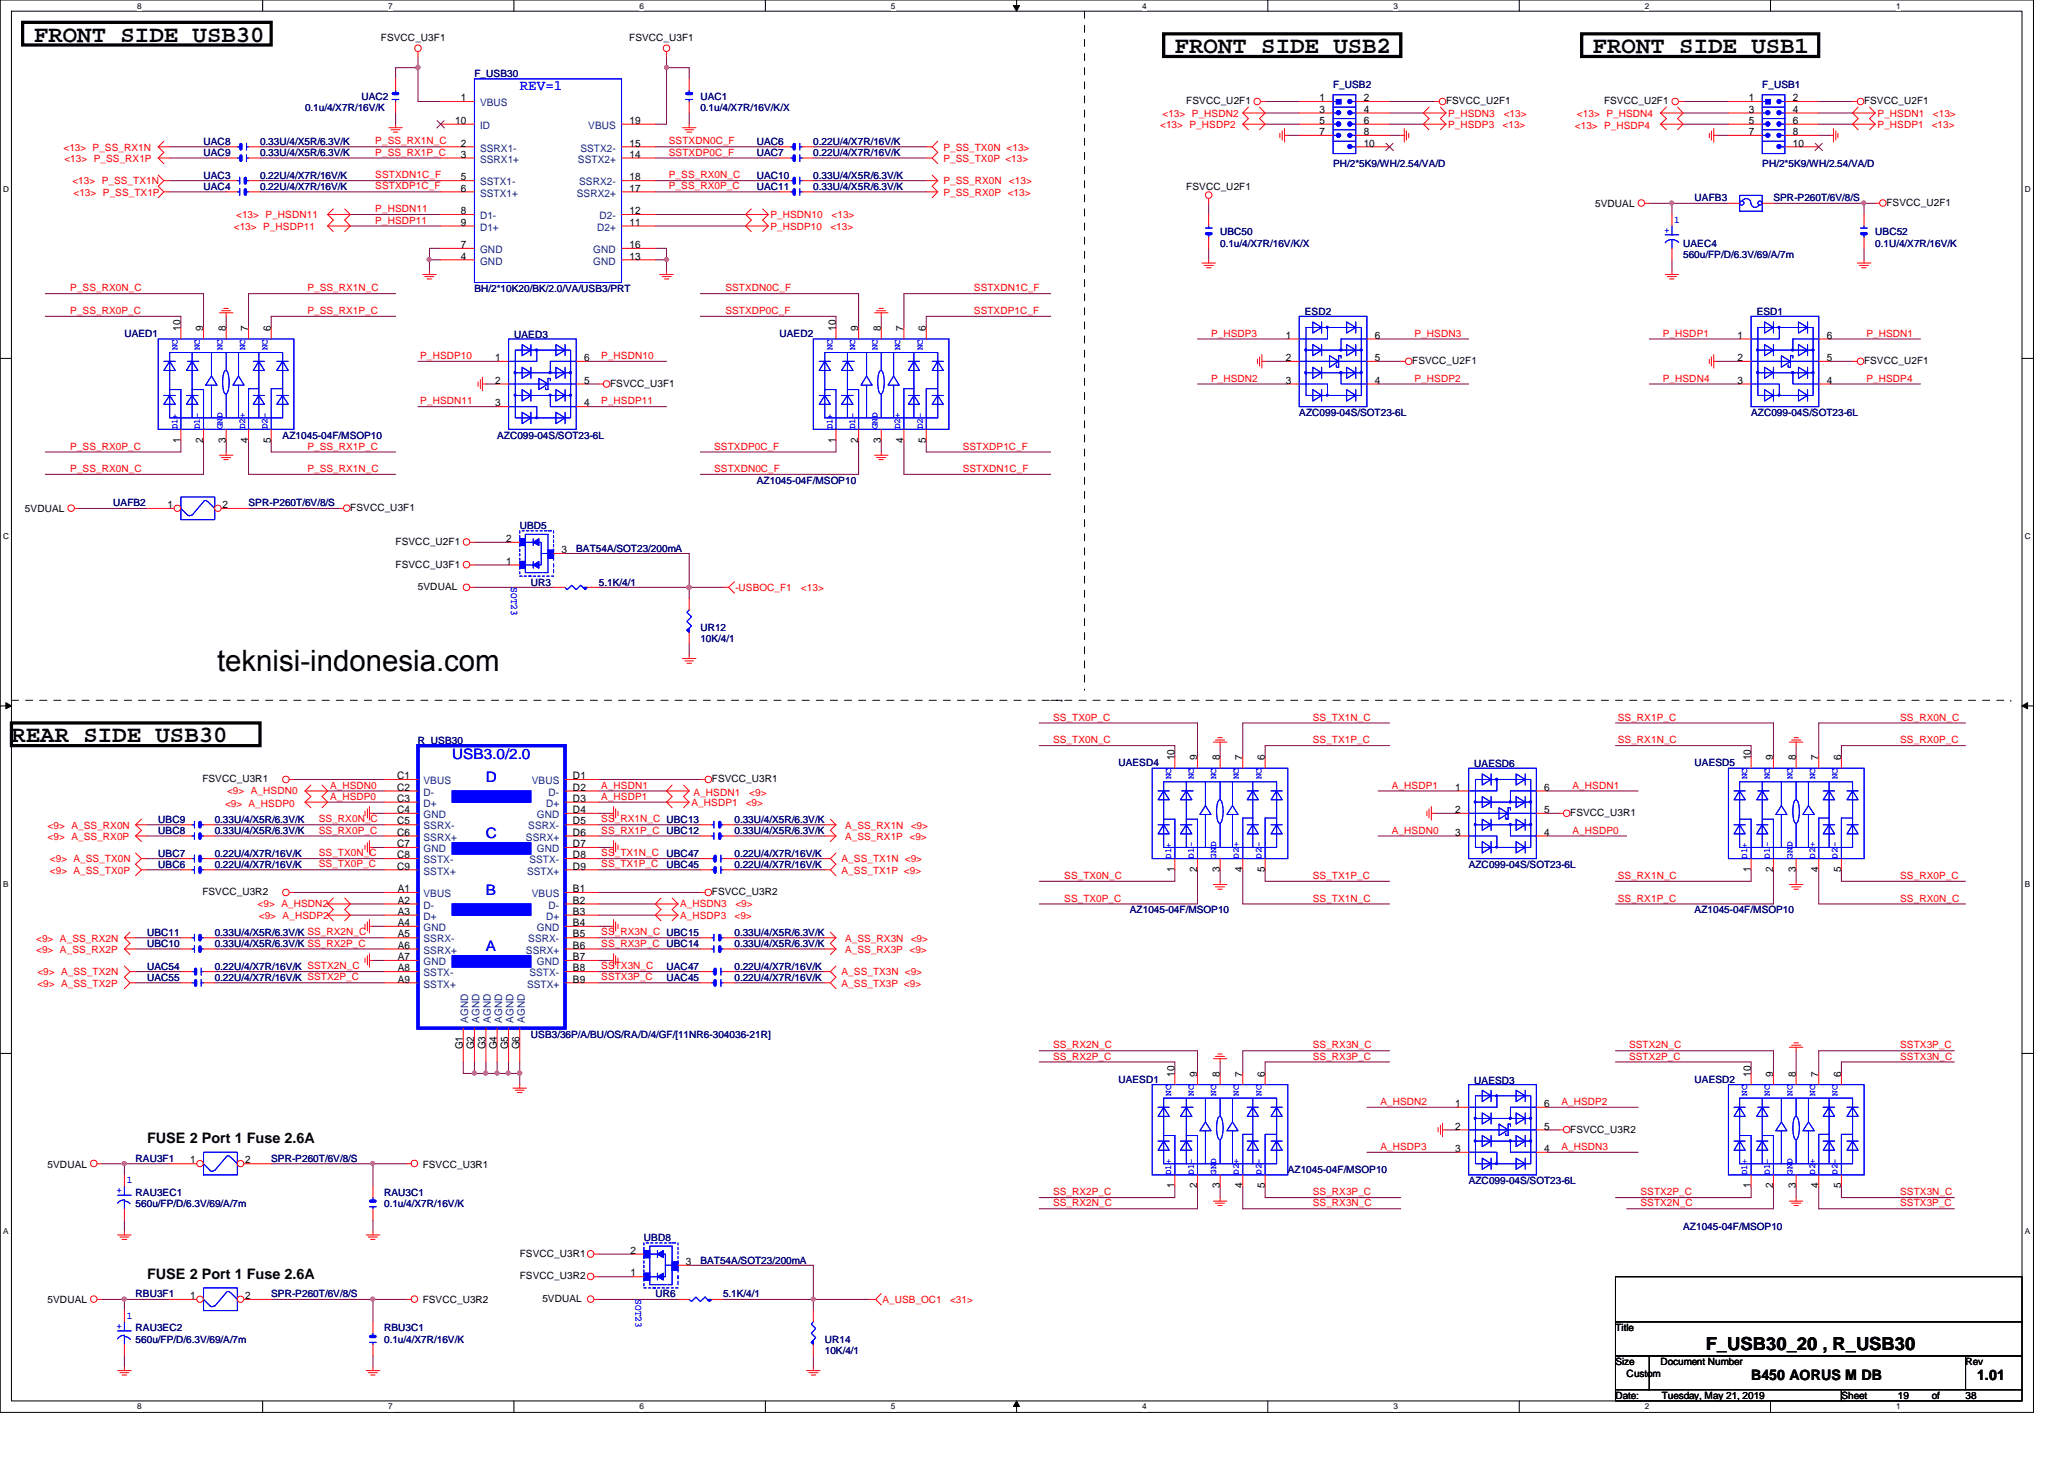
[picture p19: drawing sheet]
<svg xmlns="http://www.w3.org/2000/svg" width="297mm" height="210mm" viewBox="0 0 297 210" stroke-linecap="round" stroke-linejoin="round" font-family="sans-serif">
<defs><g id="words">
<text font-size="4.2" x="31.2" y="96.5">teknisi-indonesia.com</text>
<g font-size="3.4">
<text x="4.9" y="6">FRONT SIDE USB30</text>
<text x="169.1" y="7.7">FRONT SIDE USB2</text>
<text x="229.2" y="7.7">FRONT SIDE USB1</text>
<text x="1.6" y="106.8">REAR SIDE USB30</text>
</g>
<text font-size="2.6" x="245.5" y="194.2">F_USB30_20 , R_USB30</text>
<g font-size="2.1" fill="#00f">
<text x="74.8" y="13">REV=1</text>
<text x="65.1" y="109.2">USB3.0/2.0</text>
<text x="69.9" y="112.4">D</text>
<text x="69.9" y="120.6">C</text>
<text x="69.9" y="128.7">B</text>
<text x="69.9" y="136.8">A</text>
</g>
<g font-size="2.1">
<text x="21.2" y="164.5">FUSE 2 Port 1 Fuse 2.6A</text>
<text x="21.2" y="183.9">FUSE 2 Port 1 Fuse 2.6A</text>
<text x="252" y="198.6">B450 AORUS M DB</text>
<text x="284.5" y="198.6">1.01</text>
</g>
<g font-size="1.5">
<text x="65.5" y="17.8">10</text>
<text x="66.3" y="14.6">1</text>
<text x="90.6" y="17.8">19</text>
<text x="189.9" y="14.6">1</text>
<text x="189.9" y="16.2">3</text>
<text x="189.9" y="17.8">5</text>
<text x="196.3" y="14.6">2</text>
<text x="196.3" y="17.8">6</text>
<text x="196.3" y="16.2">4</text>
<text x="251.7" y="14.6">1</text>
<text x="251.7" y="16.2">3</text>
<text x="251.7" y="17.8">5</text>
<text x="258" y="14.6">2</text>
<text x="258" y="17.8">6</text>
<text x="258" y="16.2">4</text>
<text x="66.3" y="21.1">2</text>
<text x="66.3" y="22.7">3</text>
<text x="90.6" y="22.7">14</text>
<text x="90.6" y="21.1">15</text>
<text x="189.9" y="19.4">7</text>
<text x="196.3" y="19.4">8</text>
<text x="196.3" y="21.1">10</text>
<text x="251.7" y="19.4">7</text>
<text x="258" y="19.4">8</text>
<text x="258" y="21.1">10</text>
<text x="66.3" y="26">5</text>
<text x="66.3" y="27.6">6</text>
<text x="90.6" y="26">18</text>
<text x="90.6" y="27.6">17</text>
<text x="66.3" y="30.8">8</text>
<text x="66.3" y="32.5">9</text>
<text x="66.3" y="35.7">7</text>
<text x="90.6" y="30.8">12</text>
<text x="90.6" y="32.5">11</text>
<text x="90.6" y="35.7">16</text>
<text x="66.3" y="37.3">4</text>
<text x="90.6" y="37.3">13</text>
<text x="26" y="47.6" transform="rotate(-90 26 47.6)">10</text>
<text x="29.2" y="47.6" transform="rotate(-90 29.2 47.6)">9</text>
<text x="32.5" y="47.6" transform="rotate(-90 32.5 47.6)">8</text>
<text x="35.7" y="47.6" transform="rotate(-90 35.7 47.6)">7</text>
<text x="39" y="47.6" transform="rotate(-90 39 47.6)">6</text>
<text x="120.3" y="47.6" transform="rotate(-90 120.3 47.6)">10</text>
<text x="123.5" y="47.6" transform="rotate(-90 123.5 47.6)">9</text>
<text x="126.8" y="47.6" transform="rotate(-90 126.8 47.6)">8</text>
<text x="130" y="47.6" transform="rotate(-90 130 47.6)">7</text>
<text x="133.3" y="47.6" transform="rotate(-90 133.3 47.6)">6</text>
<text x="71.2" y="51.9">1</text>
<text x="84.1" y="51.9">6</text>
<text x="185" y="48.7">1</text>
<text x="185" y="51.9">2</text>
<text x="197.9" y="48.7">6</text>
<text x="197.9" y="51.9">5</text>
<text x="250.1" y="48.7">1</text>
<text x="250.1" y="51.9">2</text>
<text x="262.9" y="48.7">6</text>
<text x="262.9" y="51.9">5</text>
<text x="71.2" y="55.2">2</text>
<text x="71.2" y="58.5">3</text>
<text x="84.1" y="58.5">4</text>
<text x="84.1" y="55.2">5</text>
<text x="185" y="55.2">3</text>
<text x="197.9" y="55.2">4</text>
<text x="250.1" y="55.2">3</text>
<text x="262.9" y="55.2">4</text>
<text x="26" y="63.7" transform="rotate(-90 26 63.7)">1</text>
<text x="29.2" y="63.7" transform="rotate(-90 29.2 63.7)">2</text>
<text x="32.5" y="63.7" transform="rotate(-90 32.5 63.7)">3</text>
<text x="35.7" y="63.7" transform="rotate(-90 35.7 63.7)">4</text>
<text x="39" y="63.7" transform="rotate(-90 39 63.7)">5</text>
<text x="120.3" y="63.7" transform="rotate(-90 120.3 63.7)">1</text>
<text x="123.5" y="63.7" transform="rotate(-90 123.5 63.7)">2</text>
<text x="126.8" y="63.7" transform="rotate(-90 126.8 63.7)">3</text>
<text x="130" y="63.7" transform="rotate(-90 130 63.7)">4</text>
<text x="133.3" y="63.7" transform="rotate(-90 133.3 63.7)">5</text>
<text x="24.1" y="73.1">1</text>
<text x="32" y="73.1">2</text>
<text x="72.9" y="78">2</text>
<text x="72.9" y="81.2">1</text>
<text x="80.8" y="79.6">3</text>
<text x="57.1" y="113.7">C2</text>
<text x="57.1" y="112.1">C1</text>
<text x="82.5" y="112.1">D1</text>
<text x="82.5" y="113.7">D2</text>
<text x="169" y="109.4" transform="rotate(-90 169 109.4)">10</text>
<text x="172.3" y="109.4" transform="rotate(-90 172.3 109.4)">9</text>
<text x="175.6" y="109.4" transform="rotate(-90 175.6 109.4)">8</text>
<text x="178.8" y="109.4" transform="rotate(-90 178.8 109.4)">7</text>
<text x="182" y="109.4" transform="rotate(-90 182 109.4)">6</text>
<text x="209.4" y="113.7">1</text>
<text x="222.2" y="113.7">6</text>
<text x="252" y="109.4" transform="rotate(-90 252 109.4)">10</text>
<text x="255.2" y="109.4" transform="rotate(-90 255.2 109.4)">9</text>
<text x="258.4" y="109.4" transform="rotate(-90 258.4 109.4)">8</text>
<text x="261.7" y="109.4" transform="rotate(-90 261.7 109.4)">7</text>
<text x="265" y="109.4" transform="rotate(-90 265 109.4)">6</text>
<text x="57.1" y="115.4">C3</text>
<text x="57.1" y="117">C4</text>
<text x="57.1" y="118.6">C5</text>
<text x="82.5" y="117">D4</text>
<text x="82.5" y="115.4">D3</text>
<text x="82.5" y="118.6">D5</text>
<text x="209.4" y="117">2</text>
<text x="222.2" y="117">5</text>
<text x="57.1" y="120.2">C6</text>
<text x="57.1" y="121.9">C7</text>
<text x="57.1" y="123.5">C8</text>
<text x="57.1" y="125.1">C9</text>
<text x="82.5" y="120.2">D6</text>
<text x="82.5" y="121.9">D7</text>
<text x="82.5" y="123.5">D8</text>
<text x="82.5" y="125.1">D9</text>
<text x="169" y="125.5" transform="rotate(-90 169 125.5)">1</text>
<text x="172.3" y="125.5" transform="rotate(-90 172.3 125.5)">2</text>
<text x="175.6" y="125.5" transform="rotate(-90 175.6 125.5)">3</text>
<text x="178.8" y="125.5" transform="rotate(-90 178.8 125.5)">4</text>
<text x="182" y="125.5" transform="rotate(-90 182 125.5)">5</text>
<text x="209.4" y="120.2">3</text>
<text x="222.2" y="120.2">4</text>
<text x="252" y="125.5" transform="rotate(-90 252 125.5)">1</text>
<text x="255.2" y="125.5" transform="rotate(-90 255.2 125.5)">2</text>
<text x="258.4" y="125.5" transform="rotate(-90 258.4 125.5)">3</text>
<text x="261.7" y="125.5" transform="rotate(-90 261.7 125.5)">4</text>
<text x="265" y="125.5" transform="rotate(-90 265 125.5)">5</text>
<text x="57.2" y="128.4">A1</text>
<text x="57.2" y="130">A2</text>
<text x="57.2" y="131.6">A3</text>
<text x="82.5" y="128.4">B1</text>
<text x="82.5" y="130">B2</text>
<text x="82.5" y="131.6">B3</text>
<text x="57.2" y="133.2">A4</text>
<text x="57.2" y="134.9">A5</text>
<text x="57.2" y="136.5">A6</text>
<text x="82.5" y="136.5">B6</text>
<text x="82.5" y="133.2">B4</text>
<text x="82.5" y="134.9">B5</text>
<text x="57.2" y="138.1">A7</text>
<text x="57.2" y="139.7">A8</text>
<text x="57.2" y="141.4">A9</text>
<text x="82.5" y="138.1">B7</text>
<text x="82.5" y="139.7">B8</text>
<text x="82.5" y="141.4">B9</text>
<text x="66.6" y="151" transform="rotate(-90 66.6 151)">G1</text>
<text x="68.2" y="151" transform="rotate(-90 68.2 151)">G2</text>
<text x="69.9" y="151" transform="rotate(-90 69.9 151)">G3</text>
<text x="71.5" y="151" transform="rotate(-90 71.5 151)">G4</text>
<text x="73.1" y="151" transform="rotate(-90 73.1 151)">G5</text>
<text x="74.8" y="151" transform="rotate(-90 74.8 151)">G6</text>
<text x="169" y="154.9" transform="rotate(-90 169 154.9)">10</text>
<text x="172.3" y="154.9" transform="rotate(-90 172.3 154.9)">9</text>
<text x="175.6" y="154.9" transform="rotate(-90 175.6 154.9)">8</text>
<text x="178.8" y="154.9" transform="rotate(-90 178.8 154.9)">7</text>
<text x="182" y="154.9" transform="rotate(-90 182 154.9)">6</text>
<text x="252" y="154.9" transform="rotate(-90 252 154.9)">10</text>
<text x="255.2" y="154.9" transform="rotate(-90 255.2 154.9)">9</text>
<text x="258.4" y="154.9" transform="rotate(-90 258.4 154.9)">8</text>
<text x="261.7" y="154.9" transform="rotate(-90 261.7 154.9)">7</text>
<text x="265" y="154.9" transform="rotate(-90 265 154.9)">6</text>
<text x="209.4" y="159.3">1</text>
<text x="222.2" y="159.3">6</text>
<text x="27.3" y="167.4">1</text>
<text x="35.3" y="167.4">2</text>
<text x="209.4" y="162.5">2</text>
<text x="209.4" y="165.7">3</text>
<text x="222.2" y="165.7">4</text>
<text x="222.2" y="162.5">5</text>
<text x="169" y="171" transform="rotate(-90 169 171)">1</text>
<text x="172.3" y="171" transform="rotate(-90 172.3 171)">2</text>
<text x="175.6" y="171" transform="rotate(-90 175.6 171)">3</text>
<text x="178.8" y="171" transform="rotate(-90 178.8 171)">4</text>
<text x="182" y="171" transform="rotate(-90 182 171)">5</text>
<text x="252" y="171" transform="rotate(-90 252 171)">1</text>
<text x="255.2" y="171" transform="rotate(-90 255.2 171)">2</text>
<text x="258.4" y="171" transform="rotate(-90 258.4 171)">3</text>
<text x="261.7" y="171" transform="rotate(-90 261.7 171)">4</text>
<text x="265" y="171" transform="rotate(-90 265 171)">5</text>
<text x="90.7" y="180.4">2</text>
<text x="90.7" y="183.6">1</text>
<text x="98.7" y="182">3</text>
<text x="27.3" y="186.9">1</text>
<text x="35.3" y="186.9">2</text>
</g>
<g font-size="1.5" fill="#004080">
<text x="69.1" y="15.3">VBUS</text>
<text x="69.1" y="18.5">ID</text>
<text x="69.1" y="21.8">SSRX1-</text>
<text x="69.1" y="23.4">SSRX1+</text>
<text x="83.2" y="23.4">SSTX2+</text>
<text x="83.5" y="21.8">SSTX2-</text>
<text x="84.7" y="18.5">VBUS</text>
<text x="69.1" y="26.7">SSTX1-</text>
<text x="69.1" y="28.3">SSTX1+</text>
<text x="83" y="28.3">SSRX2+</text>
<text x="83.4" y="26.7">SSRX2-</text>
<text x="69.1" y="31.5">D1-</text>
<text x="69.1" y="33.2">D1+</text>
<text x="85.9" y="33.2">D2+</text>
<text x="86.3" y="31.5">D2-</text>
<text x="69.1" y="36.4">GND</text>
<text x="69.1" y="38.1">GND</text>
<text x="85.4" y="36.4">GND</text>
<text x="85.4" y="38.1">GND</text>
<text x="61" y="112.8">VBUS</text>
<text x="76.5" y="112.8">VBUS</text>
<text x="61" y="114.5">D-</text>
<text x="61" y="116.1">D+</text>
<text x="61" y="117.7">GND</text>
<text x="61" y="119.3">SSRX-</text>
<text x="76" y="119.3">SSRX-</text>
<text x="77.3" y="117.7">GND</text>
<text x="78.6" y="116.1">D+</text>
<text x="78.9" y="114.5">D-</text>
<text x="61" y="120.9">SSRX+</text>
<text x="61" y="122.6">GND</text>
<text x="61" y="124.2">SSTX-</text>
<text x="61" y="125.8">SSTX+</text>
<text x="75.7" y="120.9">SSRX+</text>
<text x="75.9" y="125.8">SSTX+</text>
<text x="76.2" y="124.2">SSTX-</text>
<text x="77.3" y="122.6">GND</text>
<text x="61" y="129.1">VBUS</text>
<text x="61" y="130.7">D-</text>
<text x="76.5" y="129.1">VBUS</text>
<text x="78.9" y="130.7">D-</text>
<text x="61" y="132.3">D+</text>
<text x="61" y="133.9">GND</text>
<text x="61" y="135.6">SSRX-</text>
<text x="61" y="137.2">SSRX+</text>
<text x="75.7" y="137.2">SSRX+</text>
<text x="76" y="135.6">SSRX-</text>
<text x="77.3" y="133.9">GND</text>
<text x="78.6" y="132.3">D+</text>
<text x="61" y="138.9">GND</text>
<text x="61" y="140.5">SSTX-</text>
<text x="61" y="142.1">SSTX+</text>
<text x="75.9" y="142.1">SSTX+</text>
<text x="76.2" y="140.5">SSTX-</text>
<text x="77.3" y="138.9">GND</text>
<text x="67.4" y="147.1" transform="rotate(-90 67.4 147.1)">AGND</text>
<text x="69" y="147.1" transform="rotate(-90 69 147.1)">AGND</text>
<text x="70.7" y="147.1" transform="rotate(-90 70.7 147.1)">AGND</text>
<text x="72.3" y="147.1" transform="rotate(-90 72.3 147.1)">AGND</text>
<text x="73.9" y="147.1" transform="rotate(-90 73.9 147.1)">AGND</text>
<text x="75.5" y="147.1" transform="rotate(-90 75.5 147.1)">AGND</text>
</g>
<g font-size="1.4">
<text x="54.8" y="5.9">FSVCC_U3F1</text>
<text x="90.5" y="5.9">FSVCC_U3F1</text>
<text x="170.7" y="15">FSVCC_U2F1</text>
<text x="208.1" y="15">FSVCC_U2F1</text>
<text x="230.8" y="15">FSVCC_U2F1</text>
<text x="268.3" y="15">FSVCC_U2F1</text>
<text x="170.7" y="27.3">FSVCC_U2F1</text>
<text x="229.6" y="29.8">5VDUAL</text>
<text x="271.5" y="29.6">FSVCC_U2F1</text>
<text x="203.2" y="52.4">FSVCC_U2F1</text>
<text x="268.3" y="52.4">FSVCC_U2F1</text>
<text x="87.8" y="55.6">FSVCC_U3F1</text>
<text x="3.6" y="73.7">5VDUAL</text>
<text x="50.4" y="73.5">FSVCC_U3F1</text>
<text x="56.9" y="78.4">FSVCC_U2F1</text>
<text x="56.9" y="81.7">FSVCC_U3F1</text>
<text x="60.2" y="84.9">5VDUAL</text>
<text x="29.1" y="112.5">FSVCC_U3R1</text>
<text x="102.4" y="112.5">FSVCC_U3R1</text>
<text x="226" y="117.4">FSVCC_U3R1</text>
<text x="29.1" y="128.8">FSVCC_U3R2</text>
<text x="102.4" y="128.8">FSVCC_U3R2</text>
<text x="6.9" y="168">5VDUAL</text>
<text x="60.8" y="168">FSVCC_U3R1</text>
<text x="226" y="162.9">FSVCC_U3R2</text>
<text x="74.8" y="180.8">FSVCC_U3R1</text>
<text x="74.8" y="184.1">FSVCC_U3R2</text>
<text x="6.9" y="187.5">5VDUAL</text>
<text x="60.8" y="187.5">FSVCC_U3R2</text>
<text x="78.1" y="187.3">5VDUAL</text>
<text x="232.5" y="191.5">Title</text>
<text x="232.5" y="196.4">Size</text>
<text x="239" y="196.4">Document Number</text>
<text x="282.9" y="196.4">Rev</text>
<text x="232.5" y="201.3">Date:</text>
<text x="234.1" y="198">Custom</text>
<text x="239.1" y="201.3">Tuesday, May 21, 2019</text>
<text x="265" y="201.3">Sheet</text>
<text x="273.1" y="201.3">19</text>
<text x="278" y="201.3">of</text>
<text x="282.9" y="201.3">38</text>
</g>
<g font-size="1.4" fill="#000080">
<text x="68.3" y="11.1">F_USB30</text>
<text x="43.9" y="16">0.1u/4/X7R/16V/K</text>
<text x="52" y="14.4">UAC2</text>
<text x="100.8" y="14.4">UAC1</text>
<text x="100.8" y="16">0.1u/4/X7R/16V/K/X</text>
<text x="191.9" y="12.7">F_USB2</text>
<text x="253.6" y="12.7">F_USB1</text>
<text x="29.3" y="20.8">UAC8</text>
<text x="29.3" y="22.5">UAC9</text>
<text x="37.4" y="20.8">0.33U/4/X5R/6.3V/K</text>
<text x="37.4" y="22.5">0.33U/4/X5R/6.3V/K</text>
<text x="108.9" y="22.5">UAC7</text>
<text x="108.9" y="20.8">UAC6</text>
<text x="117" y="22.5">0.22U/4/X7R/16V/K</text>
<text x="117" y="20.8">0.22U/4/X7R/16V/K</text>
<text x="29.3" y="25.7">UAC3</text>
<text x="29.3" y="27.3">UAC4</text>
<text x="37.4" y="25.7">0.22U/4/X7R/16V/K</text>
<text x="37.4" y="27.3">0.22U/4/X7R/16V/K</text>
<text x="108.9" y="25.7">UAC10</text>
<text x="108.9" y="27.3">UAC11</text>
<text x="117" y="25.7">0.33U/4/X5R/6.3V/K</text>
<text x="117" y="27.3">0.33U/4/X5R/6.3V/K</text>
<text x="191.9" y="24.1">PH/2*5K9/WH/2.54/VA/D</text>
<text x="243.9" y="29">UAFB3</text>
<text x="253.6" y="24.1">PH/2*5K9/WH/2.54/VA/D</text>
<text x="255.2" y="29">SPR-P260T/6V/8/S</text>
<text x="175.6" y="33.9">UBC50</text>
<text x="175.6" y="35.5">0.1u/4/X7R/16V/K/X</text>
<text x="242.2" y="35.5">UAEC4</text>
<text x="269.9" y="33.9">UBC52</text>
<text x="269.9" y="35.5">0.1U/4/X7R/16V/K</text>
<text x="68.3" y="42">BH/2*10K20/BK/2.0/VA/USB3/PRT</text>
<text x="242.2" y="37.1">560u/FP/D/6.3V/69/A/7m</text>
<text x="187.8" y="45.4">ESD2</text>
<text x="252.8" y="45.4">ESD1</text>
<text x="17.9" y="48.5">UAED1</text>
<text x="74" y="48.6">UAED3</text>
<text x="112.2" y="48.5">UAED2</text>
<text x="187" y="59.9">AZC099-04S/SOT23-6L</text>
<text x="252" y="59.9">AZC099-04S/SOT23-6L</text>
<text x="40.7" y="63.1">AZ1045-04F/MSOP10</text>
<text x="71.5" y="63.1">AZC099-04S/SOT23-6L</text>
<text x="108.9" y="69.6">AZ1045-04F/MSOP10</text>
<text x="16.3" y="72.9">UAFB2</text>
<text x="35.8" y="72.9">SPR-P260T/6V/8/S</text>
<text x="74.8" y="76.1">UBD5</text>
<text x="82.9" y="79.4">BAT54A/SOT23/200mA</text>
<text x="76.4" y="84.2">UR3</text>
<text x="86.2" y="84.2">5.1K/4/1</text>
<text x="100.8" y="90.8">UR12</text>
<text x="100.8" y="92.4">10K/4/1</text>
<text x="60.2" y="107">R_USB30</text>
<text x="160.9" y="110.2">UAESD4</text>
<text x="212.2" y="110.4">UAESD6</text>
<text x="243.9" y="110.2">UAESD5</text>
<text x="22.8" y="118.4">UBC9</text>
<text x="30.9" y="118.4">0.33U/4/X5R/6.3V/K</text>
<text x="105.7" y="118.4">0.33U/4/X5R/6.3V/K</text>
<text x="22.8" y="120">UBC8</text>
<text x="22.8" y="123.3">UBC7</text>
<text x="22.8" y="124.9">UBC6</text>
<text x="30.9" y="120">0.33U/4/X5R/6.3V/K</text>
<text x="30.9" y="123.3">0.22U/4/X7R/16V/K</text>
<text x="30.9" y="124.9">0.22U/4/X7R/16V/K</text>
<text x="95.9" y="123.3">UBC47</text>
<text x="95.9" y="124.9">UBC45</text>
<text x="105.7" y="123.3">0.22U/4/X7R/16V/K</text>
<text x="105.7" y="120">0.33U/4/X5R/6.3V/K</text>
<text x="105.7" y="124.9">0.22U/4/X7R/16V/K</text>
<text x="211.4" y="124.9">AZC099-04S/SOT23-6L</text>
<text x="162.6" y="131.4">AZ1045-04F/MSOP10</text>
<text x="243.9" y="131.4">AZ1045-04F/MSOP10</text>
<text x="21.2" y="136.3">UBC10</text>
<text x="21.2" y="134.6">UBC11</text>
<text x="30.9" y="136.3">0.33U/4/X5R/6.3V/K SS_RX2P_C</text>
<text x="30.9" y="134.6">0.33U/4/X5R/6.3V/K SS_RX2N_C</text>
<text x="105.7" y="136.3">0.33U/4/X5R/6.3V/K</text>
<text x="105.7" y="134.6">0.33U/4/X5R/6.3V/K</text>
<text x="21.2" y="141.1">UAC55</text>
<text x="21.2" y="139.5">UAC54</text>
<text x="30.9" y="141.1">0.22U/4/X7R/16V/K SSTX2P_C</text>
<text x="30.9" y="139.5">0.22U/4/X7R/16V/K SSTX2N_C</text>
<text x="95.9" y="139.5">UAC47</text>
<text x="95.9" y="141.1">UAC45</text>
<text x="105.7" y="139.5">0.22U/4/X7R/16V/K</text>
<text x="105.7" y="141.1">0.22U/4/X7R/16V/K</text>
<text x="76.4" y="149.3">USB3/36P/A/BU/OS/RA/D/4/GF/[11NR6-304036-21R]</text>
<text x="160.9" y="155.8">UAESD1</text>
<text x="212.2" y="155.9">UAESD3</text>
<text x="243.9" y="155.8">UAESD2</text>
<text x="19.5" y="167.1">RAU3F1</text>
<text x="39" y="167.1">SPR-P260T/6V/8/S</text>
<text x="19.5" y="172">RAU3EC1</text>
<text x="19.5" y="173.7">560u/FP/D/6.3V/69/A/7m</text>
<text x="55.3" y="172">RAU3C1</text>
<text x="55.3" y="173.7">0.1u/4/X7R/16V/K</text>
<text x="185.3" y="168.8">AZ1045-04F/MSOP10</text>
<text x="211.4" y="170.4">AZC099-04S/SOT23-6L</text>
<text x="92.7" y="178.5">UBD8</text>
<text x="242.2" y="176.9">AZ1045-04F/MSOP10</text>
<text x="100.8" y="181.8">BAT54A/SOT23/200mA</text>
<text x="19.5" y="186.6">RBU3F1</text>
<text x="19.5" y="191.5">RAU3EC2</text>
<text x="39" y="186.6">SPR-P260T/6V/8/S</text>
<text x="55.3" y="191.5">RBU3C1</text>
<text x="94.3" y="186.6">UR6</text>
<text x="104.1" y="186.6">5.1K/4/1</text>
<text x="19.5" y="193.2">560u/FP/D/6.3V/69/A/7m</text>
<text x="55.3" y="193.2">0.1u/4/X7R/16V/K</text>
<text x="118.7" y="193.2">UR14</text>
<text x="118.7" y="194.8">10K/4/1</text>
</g>
<g font-size="1.4" fill="#f00">
<text x="167.3" y="16.8">&lt;13&gt; P_HSDN2</text>
<text x="208.4" y="16.8">P_HSDN3</text>
<text x="216.4" y="16.8">&lt;13&gt;</text>
<text x="226.9" y="16.8">&lt;13&gt; P_HSDN4</text>
<text x="270.2" y="16.8">P_HSDN1</text>
<text x="278.2" y="16.8">&lt;13&gt;</text>
<text x="9.1" y="21.7">&lt;13&gt; P_SS_RX1N</text>
<text x="9.3" y="23.3">&lt;13&gt; P_SS_RX1P</text>
<text x="54" y="20.8">P_SS_RX1N_C</text>
<text x="54" y="22.4">P_SS_RX1P_C</text>
<text x="96.3" y="22.4">SSTXDP0C_F</text>
<text x="96.3" y="20.8">SSTXDN0C_F</text>
<text x="135.8" y="21.7">P_SS_TX0N &lt;13&gt;</text>
<text x="135.8" y="23.3">P_SS_TX0P &lt;13&gt;</text>
<text x="167" y="18.4">&lt;13&gt; P_HSDP2</text>
<text x="208.4" y="18.4">P_HSDP3</text>
<text x="216.2" y="18.4">&lt;13&gt;</text>
<text x="226.6" y="18.6">&lt;13&gt; P_HSDP4</text>
<text x="270.2" y="18.4">P_HSDP1</text>
<text x="278" y="18.4">&lt;13&gt;</text>
<text x="10.4" y="26.5">&lt;13&gt; P_SS_TX1N</text>
<text x="10.6" y="28.2">&lt;13&gt; P_SS_TX1P</text>
<text x="54" y="27.3">SSTXDP1C_F</text>
<text x="54" y="25.7">SSTXDN1C_F</text>
<text x="96.3" y="25.7">P_SS_RX0N_C</text>
<text x="96.3" y="27.3">P_SS_RX0P_C</text>
<text x="135.8" y="26.5">P_SS_RX0N</text>
<text x="135.8" y="28.2">P_SS_RX0P &lt;13&gt;</text>
<text x="145.2" y="26.5">&lt;13&gt;</text>
<text x="33.7" y="33">&lt;13&gt; P_HSDP11</text>
<text x="34" y="31.4">&lt;13&gt; P_HSDN11</text>
<text x="54" y="32.2">P_HSDP11</text>
<text x="54" y="30.5">P_HSDN11</text>
<text x="110.9" y="31.4">P_HSDN10</text>
<text x="110.9" y="33">P_HSDP10</text>
<text x="119.5" y="33">&lt;13&gt;</text>
<text x="119.7" y="31.4">&lt;13&gt;</text>
<text x="10.1" y="41.9">P_SS_RX0N_C</text>
<text x="44.2" y="41.9">P_SS_RX1N_C</text>
<text x="104.4" y="41.9">SSTXDN0C_F</text>
<text x="140.2" y="41.9">SSTXDN1C_F</text>
<text x="10.1" y="45.2">P_SS_RX0P_C</text>
<text x="44.2" y="45.2">P_SS_RX1P_C</text>
<text x="104.4" y="45.2">SSTXDP0C_F</text>
<text x="140.2" y="45.2">SSTXDP1C_F</text>
<text x="60.5" y="51.6">P_HSDP10</text>
<text x="86.5" y="51.6">P_HSDN10</text>
<text x="174.3" y="48.4">P_HSDP3</text>
<text x="203.6" y="48.4">P_HSDN3</text>
<text x="239.3" y="48.4">P_HSDP1</text>
<text x="268.6" y="48.4">P_HSDN1</text>
<text x="60.5" y="58.2">P_HSDN11</text>
<text x="86.5" y="58.2">P_HSDP11</text>
<text x="174.3" y="54.9">P_HSDN2</text>
<text x="203.6" y="54.9">P_HSDP2</text>
<text x="239.3" y="54.9">P_HSDN4</text>
<text x="268.6" y="54.9">P_HSDP4</text>
<text x="10.1" y="64.7">P_SS_RX0P_C</text>
<text x="44.2" y="64.7">P_SS_RX1P_C</text>
<text x="102.8" y="64.7">SSTXDP0C_F</text>
<text x="138.6" y="64.7">SSTXDP1C_F</text>
<text x="10.1" y="67.9">P_SS_RX0N_C</text>
<text x="44.2" y="67.9">P_SS_RX1N_C</text>
<text x="102.8" y="67.9">SSTXDN0C_F</text>
<text x="138.6" y="67.9">SSTXDN1C_F</text>
<text x="105.8" y="85">-USBOC_F1</text>
<text x="115.3" y="85">&lt;13&gt;</text>
<text x="151.6" y="103.7">SS_TX0P_C</text>
<text x="151.6" y="106.9">SS_TX0N_C</text>
<text x="188.9" y="103.7">SS_TX1N_C</text>
<text x="188.9" y="106.9">SS_TX1P_C</text>
<text x="232.8" y="103.7">SS_RX1P_C</text>
<text x="232.8" y="106.9">SS_RX1N_C</text>
<text x="273.5" y="103.7">SS_RX0N_C</text>
<text x="273.5" y="106.9">SS_RX0P_C</text>
<text x="47.5" y="113.5">A_HSDN0</text>
<text x="86.5" y="113.5">A_HSDN1</text>
<text x="200.3" y="113.5">A_HSDP1</text>
<text x="226.3" y="113.5">A_HSDN1</text>
<text x="6.9" y="119.2">&lt;9&gt; A_SS_RX0N</text>
<text x="32.4" y="116.1">&lt;9&gt; A_HSDP0</text>
<text x="32.7" y="114.3">&lt;9&gt; A_HSDN0</text>
<text x="45.9" y="118.3">SS_RX0N_C</text>
<text x="45.9" y="119.9">SS_RX0P_C</text>
<text x="47.5" y="115.1">A_HSDP0</text>
<text x="86.5" y="118.3">SS_RX1N_C UBC13</text>
<text x="86.5" y="119.9">SS_RX1P_C UBC12</text>
<text x="86.5" y="115.1">A_HSDP1</text>
<text x="99.5" y="116">A_HSDP1</text>
<text x="99.8" y="114.5">A_HSDN1</text>
<text x="107.3" y="116">&lt;9&gt;</text>
<text x="107.8" y="114.5">&lt;9&gt;</text>
<text x="121.6" y="119.2">A_SS_RX1N</text>
<text x="131.1" y="119.2">&lt;9&gt;</text>
<text x="200.3" y="119.9">A_HSDN0</text>
<text x="226.3" y="119.9">A_HSDP0</text>
<text x="6.9" y="120.8">&lt;9&gt; A_SS_RX0P</text>
<text x="7.2" y="125.7">&lt;9&gt; A_SS_TX0P</text>
<text x="7.2" y="124.1">&lt;9&gt; A_SS_TX0N</text>
<text x="45.9" y="123.2">SS_TX0N_C</text>
<text x="45.9" y="124.8">SS_TX0P_C</text>
<text x="86.5" y="124.8">SS_TX1P_C</text>
<text x="86.5" y="123.2">SS_TX1N_C</text>
<text x="121.1" y="125.7">A_SS_TX1P &lt;9&gt;</text>
<text x="121.1" y="124.1">A_SS_TX1N &lt;9&gt;</text>
<text x="121.6" y="120.8">A_SS_RX1P &lt;9&gt;</text>
<text x="37.1" y="130.6">&lt;9&gt; A_HSDN2</text>
<text x="97.9" y="130.6">A_HSDN3</text>
<text x="105.8" y="130.6">&lt;9&gt;</text>
<text x="153.2" y="126.4">SS_TX0N_C</text>
<text x="153.2" y="129.7">SS_TX0P_C</text>
<text x="188.9" y="126.4">SS_TX1P_C</text>
<text x="188.9" y="129.7">SS_TX1N_C</text>
<text x="232.8" y="126.4">SS_RX1N_C</text>
<text x="232.8" y="129.7">SS_RX1P_C</text>
<text x="273.5" y="126.4">SS_RX0P_C</text>
<text x="273.5" y="129.7">SS_RX0N_C</text>
<text x="5.2" y="137.1">&lt;9&gt; A_SS_RX2P</text>
<text x="5.2" y="135.5">&lt;9&gt; A_SS_RX2N</text>
<text x="37.3" y="132.2">&lt;9&gt; A_HSDP2</text>
<text x="86.5" y="136.2">SS_RX3P_C UBC14</text>
<text x="86.5" y="134.6">SS_RX3N_C UBC15</text>
<text x="97.9" y="132.2">A_HSDP3</text>
<text x="105.7" y="132.2">&lt;9&gt;</text>
<text x="121.6" y="135.5">A_SS_RX3N</text>
<text x="121.6" y="137.1">A_SS_RX3P &lt;9&gt;</text>
<text x="131.1" y="135.5">&lt;9&gt;</text>
<text x="5.4" y="140.3">&lt;9&gt; A_SS_TX2N</text>
<text x="5.4" y="141.9">&lt;9&gt; A_SS_TX2P</text>
<text x="86.5" y="141.1">SSTX3P_C</text>
<text x="86.5" y="139.4">SSTX3N_C</text>
<text x="121.1" y="141.9">A_SS_TX3P &lt;9&gt;</text>
<text x="121.1" y="140.3">A_SS_TX3N &lt;9&gt;</text>
<text x="151.6" y="152.4">SS_RX2P_C</text>
<text x="151.6" y="150.8">SS_RX2N_C</text>
<text x="188.9" y="150.8">SS_RX3N_C</text>
<text x="188.9" y="152.4">SS_RX3P_C</text>
<text x="234.4" y="150.8">SSTX2N_C</text>
<text x="234.4" y="152.4">SSTX2P_C</text>
<text x="273.5" y="150.8">SSTX3P_C</text>
<text x="273.5" y="152.4">SSTX3N_C</text>
<text x="198.7" y="159">A_HSDN2</text>
<text x="224.7" y="159">A_HSDP2</text>
<text x="198.7" y="165.4">A_HSDP3</text>
<text x="224.7" y="165.4">A_HSDN3</text>
<text x="151.6" y="173.6">SS_RX2N_C</text>
<text x="151.6" y="172">SS_RX2P_C</text>
<text x="188.9" y="172">SS_RX3P_C</text>
<text x="188.9" y="173.6">SS_RX3N_C</text>
<text x="236.1" y="173.6">SSTX2N_C</text>
<text x="236.1" y="172">SSTX2P_C</text>
<text x="273.5" y="172">SSTX3N_C</text>
<text x="273.5" y="173.6">SSTX3P_C</text>
<text x="127" y="187.5">A_USB_OC1</text>
<text x="136.7" y="187.5">&lt;31&gt;</text>
</g>
<g font-size="1.4" fill="#00f">
<text x="239.5" y="33.5">+</text>
<text x="240.9" y="32">1</text>
<text x="73.6" y="84.5" transform="rotate(90 73.6 84.5)">SOT23</text>
<text x="16.8" y="171.7">+</text>
<text x="18.2" y="170.2">1</text>
<text x="16.8" y="191.2">+</text>
<text x="18.2" y="189.7">1</text>
<text x="91.4" y="186.9" transform="rotate(90 91.4 186.9)">SOT23</text>
</g>
<g font-size="1.3" fill="#00f">
<text x="25.5" y="50.4" transform="rotate(-90 25.5 50.4)">NC</text>
<text x="28.7" y="50.4" transform="rotate(-90 28.7 50.4)">NC</text>
<text x="32" y="50.4" transform="rotate(-90 32 50.4)">NC</text>
<text x="35.3" y="50.4" transform="rotate(-90 35.3 50.4)">NC</text>
<text x="38.5" y="50.4" transform="rotate(-90 38.5 50.4)">NC</text>
<text x="119.8" y="50.4" transform="rotate(-90 119.8 50.4)">NC</text>
<text x="123.1" y="50.4" transform="rotate(-90 123.1 50.4)">NC</text>
<text x="126.3" y="50.4" transform="rotate(-90 126.3 50.4)">NC</text>
<text x="129.5" y="50.4" transform="rotate(-90 129.5 50.4)">NC</text>
<text x="132.8" y="50.4" transform="rotate(-90 132.8 50.4)">NC</text>
<text x="25.5" y="61.8" transform="rotate(-90 25.5 61.8)">D1+</text>
<text x="28.7" y="61.8" transform="rotate(-90 28.7 61.8)">D1-</text>
<text x="32" y="61.8" transform="rotate(-90 32 61.8)">GND</text>
<text x="35.3" y="61.8" transform="rotate(-90 35.3 61.8)">D2+</text>
<text x="38.5" y="61.8" transform="rotate(-90 38.5 61.8)">D2-</text>
<text x="119.8" y="61.8" transform="rotate(-90 119.8 61.8)">D1+</text>
<text x="123.1" y="61.8" transform="rotate(-90 123.1 61.8)">D1-</text>
<text x="126.3" y="61.8" transform="rotate(-90 126.3 61.8)">GND</text>
<text x="129.5" y="61.8" transform="rotate(-90 129.5 61.8)">D2+</text>
<text x="132.8" y="61.8" transform="rotate(-90 132.8 61.8)">D2-</text>
<text x="168.6" y="112.1" transform="rotate(-90 168.6 112.1)">NC</text>
<text x="171.8" y="112.1" transform="rotate(-90 171.8 112.1)">NC</text>
<text x="175" y="112.1" transform="rotate(-90 175 112.1)">NC</text>
<text x="178.3" y="112.1" transform="rotate(-90 178.3 112.1)">NC</text>
<text x="181.6" y="112.1" transform="rotate(-90 181.6 112.1)">NC</text>
<text x="251.5" y="112.1" transform="rotate(-90 251.5 112.1)">NC</text>
<text x="254.7" y="112.1" transform="rotate(-90 254.7 112.1)">NC</text>
<text x="258" y="112.1" transform="rotate(-90 258 112.1)">NC</text>
<text x="261.2" y="112.1" transform="rotate(-90 261.2 112.1)">NC</text>
<text x="264.5" y="112.1" transform="rotate(-90 264.5 112.1)">NC</text>
<text x="168.6" y="123.5" transform="rotate(-90 168.6 123.5)">D1+</text>
<text x="171.8" y="123.5" transform="rotate(-90 171.8 123.5)">D1-</text>
<text x="175" y="123.5" transform="rotate(-90 175 123.5)">GND</text>
<text x="178.3" y="123.5" transform="rotate(-90 178.3 123.5)">D2+</text>
<text x="181.6" y="123.5" transform="rotate(-90 181.6 123.5)">D2-</text>
<text x="251.5" y="123.5" transform="rotate(-90 251.5 123.5)">D1+</text>
<text x="254.7" y="123.5" transform="rotate(-90 254.7 123.5)">D1-</text>
<text x="258" y="123.5" transform="rotate(-90 258 123.5)">GND</text>
<text x="261.2" y="123.5" transform="rotate(-90 261.2 123.5)">D2+</text>
<text x="264.5" y="123.5" transform="rotate(-90 264.5 123.5)">D2-</text>
<text x="168.6" y="157.6" transform="rotate(-90 168.6 157.6)">NC</text>
<text x="171.8" y="157.6" transform="rotate(-90 171.8 157.6)">NC</text>
<text x="175" y="157.6" transform="rotate(-90 175 157.6)">NC</text>
<text x="178.3" y="157.6" transform="rotate(-90 178.3 157.6)">NC</text>
<text x="181.6" y="157.6" transform="rotate(-90 181.6 157.6)">NC</text>
<text x="251.5" y="157.6" transform="rotate(-90 251.5 157.6)">NC</text>
<text x="254.7" y="157.6" transform="rotate(-90 254.7 157.6)">NC</text>
<text x="258" y="157.6" transform="rotate(-90 258 157.6)">NC</text>
<text x="261.2" y="157.6" transform="rotate(-90 261.2 157.6)">NC</text>
<text x="264.5" y="157.6" transform="rotate(-90 264.5 157.6)">NC</text>
<text x="168.6" y="169" transform="rotate(-90 168.6 169)">D1+</text>
<text x="171.8" y="169" transform="rotate(-90 171.8 169)">D1-</text>
<text x="175" y="169" transform="rotate(-90 175 169)">GND</text>
<text x="178.3" y="169" transform="rotate(-90 178.3 169)">D2+</text>
<text x="181.6" y="169" transform="rotate(-90 181.6 169)">D2-</text>
<text x="251.5" y="169" transform="rotate(-90 251.5 169)">D1+</text>
<text x="254.7" y="169" transform="rotate(-90 254.7 169)">D1-</text>
<text x="258" y="169" transform="rotate(-90 258 169)">GND</text>
<text x="261.2" y="169" transform="rotate(-90 261.2 169)">D2+</text>
<text x="264.5" y="169" transform="rotate(-90 264.5 169)">D2-</text>
</g>
<g font-size="1.2">
<text x="19.7" y="1.2">8</text>
<text x="55.9" y="1.2">7</text>
<text x="92" y="1.2">6</text>
<text x="128.2" y="1.2">5</text>
<text x="164.4" y="1.2">4</text>
<text x="200.5" y="1.2">3</text>
<text x="236.7" y="1.2">2</text>
<text x="272.9" y="1.2">1</text>
<text x=".5" y="27.6">D</text>
<text x="291.4" y="27.6">D</text>
<text x=".5" y="77.6">C</text>
<text x="291.4" y="77.6">C</text>
<text x=".5" y="127.6">B</text>
<text x="291.4" y="127.6">B</text>
<text x=".5" y="177.6">A</text>
<text x="291.4" y="177.6">A</text>
<text x="19.7" y="202.8">8</text>
<text x="55.9" y="202.8">7</text>
<text x="92" y="202.8">6</text>
<text x="128.2" y="202.8">5</text>
<text x="164.4" y="202.8">4</text>
<text x="200.5" y="202.8">3</text>
<text x="236.7" y="202.8">2</text>
<text x="272.9" y="202.8">1</text>
</g>
</g></defs>
<path d="M0 0h292.6v203.2h-292.6zM1.6 1.6h289.4v199.9h-289.4z" fill="none" stroke="#000" stroke-width=".14"/>
<g fill="#fff">
<path d="M19.7 .2h.6v1.3h-.6z"/>
<path d="M19.7 201.7h.6v1.3h-.6z"/>
</g>
<path d="M37.8 0v1.6M37.8 201.5v1.7" fill="none" stroke="#000" stroke-width=".14"/>
<g fill="#fff">
<path d="M55.9 .2h.6v1.3h-.6z"/>
<path d="M55.9 201.7h.6v1.3h-.6z"/>
</g>
<path d="M74 0v1.6M74 201.5v1.7" fill="none" stroke="#000" stroke-width=".14"/>
<g fill="#fff">
<path d="M92 .2h.6v1.3h-.6z"/>
<path d="M92 201.7h.6v1.3h-.6z"/>
</g>
<path d="M110.1 0v1.6M110.1 201.5v1.7" fill="none" stroke="#000" stroke-width=".14"/>
<g fill="#fff">
<path d="M128.2 .2h.6v1.3h-.6z"/>
<path d="M128.2 201.7h.6v1.3h-.6z"/>
</g>
<path d="M145.8 .8h.9l-.4 .8zM146.3 0v1.6M146.3 201.5l.4 .9h-.9zM146.3 201.5v1.7" fill="none" stroke="#000" stroke-width=".14"/>
<path d="M145.8 .8h.9l-.4 .8zM146.3 201.5l.4 .9h-.9z" fill="#000"/>
<g fill="#fff">
<path d="M164.4 .2h.6v1.3h-.6z"/>
<path d="M164.4 201.7h.6v1.3h-.6z"/>
</g>
<path d="M182.5 0v1.6M182.5 201.5v1.7" fill="none" stroke="#000" stroke-width=".14"/>
<g fill="#fff">
<path d="M200.5 .2h.6v1.3h-.6z"/>
<path d="M200.5 201.7h.6v1.3h-.6z"/>
</g>
<path d="M218.6 0v1.6M218.6 201.5v1.7" fill="none" stroke="#000" stroke-width=".14"/>
<g fill="#fff">
<path d="M236.7 .2h.6v1.3h-.6z"/>
<path d="M236.7 201.7h.6v1.3h-.6z"/>
</g>
<path d="M254.8 0v1.6M254.8 201.5v1.7" fill="none" stroke="#000" stroke-width=".14"/>
<g fill="#fff">
<path d="M272.9 .2h.6v1.3h-.6z"/>
<path d="M272.9 201.7h.6v1.3h-.6z"/>
<path d="M.5 26.6h.8v1.3h-.8z"/>
<path d="M291.4 26.6h.8v1.3h-.8z"/>
<path d="M.5 76.5h.8v1.4h-.8z"/>
<path d="M291.4 76.5h.8v1.4h-.8z"/>
</g>
<path d="M0 51.6h1.6M291 51.6h1.6" fill="none" stroke="#000" stroke-width=".14"/>
<g fill="#fff">
<path d="M.5 126.5h.7v1.3h-.7z"/>
<path d="M291.4 126.5h.7v1.3h-.7z"/>
</g>
<path d="M0 101.6h1.6M.8 101.1l.8 .5-.8 .4zM291 101.6h1.6M291 101.6l.8-.5v.9z" fill="none" stroke="#000" stroke-width=".14"/>
<path d="M.8 101.1l.8 .5-.8 .4zM291 101.6l.8-.5v.9z" fill="#000"/>
<g fill="#fff">
<path d="M.5 176.5h.7v1.3h-.7z"/>
<path d="M291.4 176.5h.7v1.3h-.7z"/>
</g>
<path d="M0 151.6h1.6M291 151.6h1.6" fill="none" stroke="#000" stroke-width=".14"/>
<path d="M200 16.3h4.8M200 17.9h4.8M242.2 14.6h6.5M242.2 16.3h6.5M242.2 17.9h6.5M261.7 14.6h4.9M261.7 16.3h4.9M261.7 17.9h4.9M240.6 29.3h8.1M268.3 29.3h1.6M263.4 48.8h13" fill="none" stroke="#800040" stroke-width=".14"/>
<circle cx="268.2" cy="29.2" r=".3" fill="#f0f"/>
<circle cx="268.2" cy="29.2" r=".3" fill="none" stroke="#f0f" stroke-width=".14"/>
<g fill="none" stroke="#800040" stroke-width=".14">
<path d="M182.1 16.3h4.9M182.1 17.9h4.9M182.1 14.6h4.9M185.3 19.5h1.7M200 14.6h6.5M200 19.5h1.6M247.1 19.5h1.6M261.7 19.5h1.7M173.9 29.3v1.6M173.9 35.7v1.7M240.6 37.4v1.6M240.6 29.3v1.6"/>
<path d="M255.2 29.3h13.1v1.6M268.3 35.7v1.7M172.3 48.8h13M172.3 55.2h13M182.1 52h3.2M198.3 55.2h13.1M198.3 48.8h13.1M198.3 52h3.3M237.4 48.8h13M237.4 55.2h13M247.1 52h3.3M263.4 55.2h13"/>
<path d="M263.4 52h3.2"/>
</g>
<circle cx="240.6" cy="29.2" r=".3" fill="#f0f"/>
<circle cx="240.6" cy="29.2" r=".3" fill="none" stroke="#f0f" stroke-width=".14"/>
<g fill="none" stroke="#800040" stroke-width=".14">
<path d="M237.4 29.3h3.2M60.2 58.5h11.3M60.2 52h11.3M69.9 55.2h1.6M84.5 55.2h1.7M84.5 52h11.4M84.5 58.5h11.4M100.8 42.2h22.8v4.9M100.8 45.5h19.5v1.6M126.8 45.5v1.6M151.2 45.5h-17.9v1.6M151.2 42.2h-21.1v4.9"/>
<path d="M68.3 78h4.9M81.3 79.6h17.9M120.3 63.4v1.6h-19.5M123.6 63.4v4.8h-22.8M126.8 63.4v1.6M130.1 63.4v4.8h21.1M133.3 63.4v1.6h17.9M68.3 81.3h4.9M68.3 84.5h11.4M86.2 84.5h17.9"/>
</g>
<circle cx="99.2" cy="84.5" r=".31" fill="#f0f"/>
<circle cx="99.2" cy="84.5" r=".31" fill="none" stroke="#f0f" stroke-width=".14"/>
<path d="M56.9 16.3v1.6M99.2 16.3v1.6M99.2 9.7v1.6M11.4 73.2h9.8M35.8 73.2h13M99.2 79.6v6.5M99.2 92.6v1.7" fill="none" stroke="#800040" stroke-width=".14"/>
<circle cx="99.2" cy="84.5" r=".31" fill="#f0f"/>
<circle cx="99.2" cy="84.5" r=".31" fill="none" stroke="#f0f" stroke-width=".14"/>
<path d="M56.9 9.7v1.6M60.2 14.6h3.2M60.2 8.1v1.6M95.9 8.1v1.6M50.4 32.5h13M50.4 30.9h13M61.8 35.7v1.7M94.3 32.5h13M94.3 30.9h13M94.3 37.4h1.6v1.6M95.9 35.7v1.7" fill="none" stroke="#800040" stroke-width=".14"/>
<circle cx="95.9" cy="37.3" r=".3" fill="#f0f"/>
<circle cx="95.9" cy="37.3" r=".3" fill="none" stroke="#f0f" stroke-width=".14"/>
<path d="M99.2 9.7h-3.3v8.2M61.8 37.4v1.6M94.3 35.7h1.6" fill="none" stroke="#800040" stroke-width=".14"/>
<circle cx="95.9" cy="9.7" r=".31" fill="#f0f"/>
<circle cx="95.9" cy="9.7" r=".31" fill="none" stroke="#f0f" stroke-width=".14"/>
<path d="M60.2 9.7v4.9" fill="none" stroke="#800040" stroke-width=".14"/>
<circle cx="60.1" cy="9.7" r=".31" fill="#f0f"/>
<circle cx="60.1" cy="9.7" r=".31" fill="none" stroke="#f0f" stroke-width=".14"/>
<path d="M56.9 9.7h3.3M94.3 17.9h1.6M24.4 26h8.2M24.4 27.6h8.2M37.4 27.6h26M37.4 26h26M61.8 35.7h1.6M61.8 37.4h1.6M94.3 22.7h17.9M94.3 21.1h17.9M117 22.7h16.3M117 21.1h16.3" fill="none" stroke="#800040" stroke-width=".14"/>
<circle cx="61.8" cy="37.3" r=".3" fill="#f0f"/>
<circle cx="61.8" cy="37.3" r=".3" fill="none" stroke="#f0f" stroke-width=".14"/>
<g fill="none" stroke="#800040" stroke-width=".14">
<path d="M149.6 152.8h19.5v1.6M149.6 151.2h22.7v3.2M175.6 152.8v1.6M196.7 159.3h13M200 152.8h-17.9v1.6M200 151.2h-21.1v3.2M222.7 159.3h13.1M232.5 151.2h22.7v3.2M232.5 152.8h19.5v1.6M258.5 151.2v3.2M281.3 151.2h-19.6v3.2M281.3 152.8h-16.3v1.6"/>
<path d="M169.1 170.7v1.6h-19.5M172.3 170.7v3.2h-22.7M175.6 170.7v1.6M178.9 170.7v3.2h22.7M182.1 170.7v1.6h19.5M196.7 165.8h13M208.1 162.6h1.6M222.7 165.8h13.1M222.7 162.6h1.7M252 170.7v1.6h-19.5M255.2 170.7v3.2h-21.1M258.5 170.7v1.6"/>
<path d="M261.7 170.7v3.2h19.6M265 170.7v1.6h16.3M14.6 186.9h3.3v1.7M17.9 195.1v1.6M39 186.9h14.7"/>
</g>
<circle cx="17.9" cy="186.9" r=".31" fill="#f0f"/>
<circle cx="17.9" cy="186.9" r=".31" fill="none" stroke="#f0f" stroke-width=".14"/>
<path d="M17.9 186.9h6.5M53.7 186.9h4.8" fill="none" stroke="#800040" stroke-width=".14"/>
<circle cx="53.6" cy="186.9" r=".3" fill="#f0f"/>
<circle cx="53.6" cy="186.9" r=".3" fill="none" stroke="#f0f" stroke-width=".14"/>
<g fill="none" stroke="#800040" stroke-width=".14">
<path d="M21.2 118.7h4.8M86.2 118.7h14.6M86.2 112.1h14.6M86.2 113.8h9.7M86.2 115.4h9.7M86.2 117h1.6M19.5 139.8h6.5M19.5 134.9h6.5M30.9 139.8h24.4M30.9 136.5h24.4M30.9 134.9h24.4M42.3 128.4h13"/>
<path d="M50.4 130h4.9M50.4 131.7h4.9M53.7 138.2h1.6M53.7 133.3h1.6M86.2 120.3h14.6M86.2 125.1h14.6M86.2 123.5h14.6M86.2 121.9h1.6M105.7 123.5h13M105.7 125.1h13M19.5 141.4h6.5M30.9 141.4h24.4"/>
<path d="M74.8 154.4v1.6M53.7 195.1v1.6M53.7 186.9v3.3"/>
</g>
<circle cx="74.8" cy="154.4" r=".31" fill="#f0f"/>
<circle cx="74.8" cy="154.4" r=".31" fill="none" stroke="#f0f" stroke-width=".14"/>
<path d="M69.9 154.4h1.6" fill="none" stroke="#800040" stroke-width=".14"/>
<circle cx="69.9" cy="154.4" r=".3" fill="#f0f"/>
<circle cx="69.9" cy="154.4" r=".3" fill="none" stroke="#f0f" stroke-width=".14"/>
<path d="M73.2 152.8v1.6h1.6" fill="none" stroke="#800040" stroke-width=".14"/>
<circle cx="73.1" cy="154.4" r=".3" fill="#f0f"/>
<circle cx="73.1" cy="154.4" r=".3" fill="none" stroke="#f0f" stroke-width=".14"/>
<path d="M66.7 152.8v1.6M68.3 152.8v1.6h1.6v-1.6M71.5 152.8v1.6" fill="none" stroke="#800040" stroke-width=".14"/>
<circle cx="68.3" cy="154.4" r=".3" fill="#f0f"/>
<circle cx="68.3" cy="154.4" r=".3" fill="none" stroke="#f0f" stroke-width=".14"/>
<g fill="none" stroke="#800040" stroke-width=".14">
<path d="M30.9 118.7h24.4M42.3 112.1h13M47.2 115.4h8.1M47.2 113.8h8.1M53.7 117h1.6M105.7 118.7h13M19.5 136.5h6.5M21.2 125.1h4.8M21.2 123.5h4.8M21.2 120.3h4.8M30.9 123.5h24.4M30.9 125.1h24.4"/>
<path d="M30.9 120.3h24.4M53.7 121.9h1.6M86.2 128.4h14.6M86.2 136.5h14.6M86.2 134.9h14.6M86.2 139.8h14.6M86.2 131.7h8.1M86.2 130h8.1M86.2 138.2h1.6M86.2 133.3h1.6M105.7 136.5h13M105.7 120.3h13"/>
<path d="M105.7 134.9h13M105.7 139.8h13M66.7 154.4h1.6M71.5 154.4h1.7M86.2 141.4h14.6M105.7 141.4h13"/>
</g>
<circle cx="71.5" cy="154.4" r=".3" fill="#f0f"/>
<circle cx="71.5" cy="154.4" r=".3" fill="none" stroke="#f0f" stroke-width=".14"/>
<g fill="none" stroke="#800040" stroke-width=".14">
<path d="M149.6 107.3h19.5v1.6M149.6 104h22.7v4.9M175.6 107.3v1.6M198.3 113.8h11.4M200 107.3h-17.9v1.6M200 104h-21.1v4.9M206.5 117h3.2M222.7 113.8h13.1M222.7 117h1.7M232.5 104h22.7v4.9M232.5 107.3h19.5v1.6M258.5 107.3v1.6"/>
<path d="M282.9 107.3h-17.9v1.6M282.9 104h-21.2v4.9M169.1 125.1v1.7h-19.5M172.3 125.1v4.9h-22.7M175.6 125.1v1.7M178.9 125.1v4.9h21.1M182.1 125.1v1.7h17.9M198.3 120.3h11.4M222.7 120.3h11.4M252 125.1v1.7h-19.5M255.2 125.1v4.9h-22.7M258.5 125.1v1.7"/>
<path d="M261.7 125.1v4.9h21.2M265 125.1v1.7h17.9M74.8 152.8v1.6M86.2 180.4h4.9M86.2 183.7h4.9M99.2 182h17.8M104.1 186.9h12.9M117 186.9v1.7M117 186.9h8.2"/>
</g>
<circle cx="117" cy="186.9" r=".3" fill="#f0f"/>
<circle cx="117" cy="186.9" r=".3" fill="none" stroke="#f0f" stroke-width=".14"/>
<path d="M14.6 167.4h3.3v1.6M17.9 175.6v1.6M39 167.4h14.7M86.2 186.9h11.4M117 195.1v1.6M117 182v4.9" fill="none" stroke="#800040" stroke-width=".14"/>
<circle cx="17.9" cy="167.4" r=".31" fill="#f0f"/>
<circle cx="17.9" cy="167.4" r=".31" fill="none" stroke="#f0f" stroke-width=".14"/>
<path d="M17.9 167.4h6.5M53.7 167.4h4.8" fill="none" stroke="#800040" stroke-width=".14"/>
<circle cx="53.6" cy="167.4" r=".3" fill="#f0f"/>
<circle cx="53.6" cy="167.4" r=".3" fill="none" stroke="#f0f" stroke-width=".14"/>
<g fill="none" stroke="#800040" stroke-width=".14">
<path d="M24.4 21.1h8.2M24.4 22.7h8.2M37.4 21.1h26M37.4 22.7h26M94.3 26h17.9M94.3 27.6h17.9M117 26h16.3M117 27.6h16.3M6.5 42.2h22.8v4.9M6.5 45.5h19.5v1.6M32.6 45.5v1.6M56.9 45.5h-17.9v1.6"/>
<path d="M56.9 42.2h-21.1v4.9M26 63.4v1.6h-19.5M29.3 63.4v4.8h-22.8M32.6 63.4v1.6M35.8 63.4v4.8h21.1M39 63.4v1.6h17.9M53.7 175.6v1.6M53.7 167.4v3.3"/>
</g>
<g fill="none" stroke="#f00" stroke-width=".14">
<path d="M56 18.4h1.9M56.3 18.7h1.3M56.6 19h.6M56.9 17.9v.5M60.2 7.5v.6M95.9 7.5v.6M98.2 18.4h2M98.5 18.7h1.3M98.8 19h.7M99.2 17.9v.5M178.9 16.3l.8 .8-.8 .8M178.9 17.9l.8 .8"/>
<path d="M178.9 16.3h3.2M178.9 17.9h3.2M179.7 15.4l-.8 .9M181.3 15.4l.8 .9-.8 .8 .8 .8-.8 .8M181.4 14.6h.7M184.2 19.2v.6M184.5 18.8v1.4M184.9 18.5v1.9M184.9 19.5h.4M201.6 19.5h.5M202.1 18.5v1.9M202.4 18.8v1.4"/>
<path d="M202.7 19.2v.6M204.8 16.3h3.3M204.8 17.9h3.3M205.7 15.4l-.9 .9 .9 .8-.9 .8 .9 .8M206.5 14.6h.6M207.3 15.4l.8 .9M208.1 17.9l-.8 .8M208.1 16.3l-.8 .8 .8 .8M239 16.3l.8 .8-.8 .8M239 17.9l.8 .8M239 16.3h3.2M239 17.9h3.2"/>
<path d="M239.8 15.4l-.8 .9M241.4 15.4l.8 .9-.8 .8 .8 .8-.8 .8M241.6 14.6h.6M246 19.2v.6M246.3 18.8v1.4M246.6 18.5v1.9M246.6 19.5h.5M263.4 19.5h.5M263.9 18.5v1.9M264.2 18.8v1.4M264.5 19.2v.6M266.6 14.6h.7"/>
<path d="M266.6 16.3h3.3M266.6 17.9h3.3M267.4 15.4l-.8 .9 .8 .8-.8 .8 .8 .8M269.1 15.4l.8 .9M269.9 16.3l-.8 .8 .8 .8M269.9 17.9l-.8 .8M22.8 25.2l.8 .8-.8 .8 .8 .8-.8 .8M22.8 22.7h1.6M22.8 22.7l.8 .8M22.8 21.1l.8 .8-.8 .8M22.8 21.1h1.6M23.6 20.3l-.8 .8"/>
<path d="M23.6 27.6h.8M23.6 26h.8M47.2 30.9l.8 .8-.8 .8M47.2 32.5l.8 .8M47.2 30.9h3.2M47.2 32.5h3.2M48 30.1l-.8 .8M49.6 30.1l.8 .8-.8 .8 .8 .8-.8 .8M60.8 39.5h2M61.1 39.8h1.3M61.8 39v.5M95 39.5h1.9"/>
<path d="M95.3 39.8h1.3M95.9 39v.5M107.3 30.9h3.3M107.3 32.5h3.3M108.1 30.1l-.8 .8 .8 .8-.8 .8 .8 .8M109.8 30.1l.8 .8M110.6 30.9l-.8 .8 .8 .8M110.6 32.5l-.8 .8M133.3 21.1h.9M133.3 22.7h.9M133.3 26h1.7M133.3 27.6h1.7"/>
<path d="M134.2 25.2l.8 .8M135 20.3l-.8 .8 .8 .8-.8 .8 .8 .8M135 26l-.8 .8 .8 .8M135 27.6l-.8 .8M173 37.8h1.9M173.3 38.2h1.3M173.6 38.5h.7M173.9 37.4v.4M173.9 28.6v.7M236.7 29.3h.7M239.6 39.5h2M239.9 39.8h1.4"/>
<path d="M240.6 39v.5M267.3 37.8h1.9M267.6 38.2h1.3M267.9 38.5h.7M268.3 37.4v.4M269.9 29.3h.6M31.6 45h1.9M31.9 44.7h1.3M32.2 44.4h.6M32.6 45v.5M61.5 40.1h.6M68.8 54.9v.7"/>
<path d="M69.1 54.6v1.3M69.4 55.2h.5M69.4 54.3v1.9M86.2 55.2h.6M95.6 40.1h.7M125.9 45h1.9M126.1 44.7h1.4M126.5 44.4h.6M126.8 45v.5M181 51.7v.6M181.3 51.4v1.3M181.6 51v2"/>
<path d="M181.6 52h.5M201.6 52h.7M240.3 40.1h.6M246 51.7v.6M246.3 51.4v1.3M246.6 51v2M246.6 52h.5M266.6 52h.7M10.7 73.2h.7M31.6 65.5h1.9M31.9 65.8h1.3M32.2 66.1h.6"/>
<path d="M32.6 65v.5M48.8 73.2h.6M67.6 78h.7M125.9 65.5h1.9M126.1 65.8h1.4M126.5 66.1h.6M126.8 65v.5M67.6 84.5h.7M67.6 81.3h.7M98.2 94.7h2M98.5 95.1h1.3M98.8 95.4h.7"/>
<path d="M99.2 94.3v.4M104.1 84.5h.8M105.7 83.7l-.8 .8 .8 .8M19.5 118.7h1.7M19.5 118.7l.9 .8-.9 .8M20.4 117.9l-.9 .8M41.7 112.1h.6M43.9 113.8l.8 .8-.8 .8M43.9 115.4l.8 .8M43.9 115.4h3.3M43.9 113.8h3.3M44.7 112.9l-.8 .9"/>
<path d="M46.4 112.9l.8 .9-.8 .8 .8 .8-.8 .8M52.5 116.7v.6M52.9 116.4v1.3M53.2 116v2M53.2 117h.5M87.8 117h.5M88.3 116v2M88.6 116.4v1.3M88.9 116.7v.6M95.9 115.4h3.3M95.9 113.8h3.3M96.7 112.9l-.8 .9 .8 .8-.8 .8 .8 .8"/>
<path d="M98.4 112.9l.8 .9M99.2 115.4l-.8 .8M99.2 113.8l-.8 .8 .8 .8M100.8 112.1h.7M118.7 118.7h1.6M119.5 117.9l.8 .8M120.3 118.7l-.8 .8 .8 .8M174.6 106.8h2M174.9 106.5h1.3M175.3 106.1h.6M175.6 106.8v.5M205.4 116.7v.6"/>
<path d="M205.7 116.4v1.3M206 116v2M206 117h.5M224.4 117h.6M257.5 106.8h2M257.8 106.5h1.4M258.2 106.1h.6M258.5 106.8v.5M17.9 139l.8 .8-.8 .8 .8 .8-.8 .8M17.9 136.5h1.6M17.9 134.9l.8 .8-.8 .8M17.9 136.5l.8 .8"/>
<path d="M17.9 134.9h1.6M18.7 139.8h.8M18.7 134.1l-.8 .8M19.5 120.3h1.7M19.5 120.3l.9 .8M19.5 122.7l.9 .8-.9 .8 .9 .8-.9 .9M20.4 125.1h.8M20.4 123.5h.8M41.7 128.4h.6M47.2 130l.8 .9-.8 .8M47.2 131.7l.8 .8M47.2 130h3.2"/>
<path d="M47.2 131.7h3.2M48 129.2l-.8 .8M49.6 129.2l.8 .8-.8 .9 .8 .8-.8 .8M52.5 137.8v.7M52.5 133v.6M52.5 121.6v.6M52.9 137.5v1.3M52.9 132.6v1.3M52.9 121.2v1.4M53.2 137.2v1.9M53.2 132.3v1.9M53.2 120.9v2"/>
<path d="M53.2 138.2h.5M53.2 133.3h.5M53.2 121.9h.5M87.8 121.9h.5M87.8 133.3h.5M87.8 138.2h.5M88.3 120.9v2M88.3 132.3v1.9M88.3 137.2v1.9M88.6 121.2v1.4M88.6 132.6v1.3M88.6 137.5v1.3"/>
<path d="M88.9 121.6v.6M88.9 133v.6M88.9 137.8v.7M94.3 130h3.3M94.3 131.7h3.3M95.1 129.2l-.8 .8 .8 .9-.8 .8 .8 .8M96.7 129.2l.9 .8M97.6 131.7l-.9 .8M97.6 130l-.9 .9 .9 .8M100.8 128.4h.7M118.7 134.9h1.6M118.7 136.5h1.6"/>
<path d="M118.7 120.3h1.6M118.7 125.1h.8M118.7 123.5h.8M118.7 139.8h.8M119.5 134.1l.8 .8M120.3 122.7l-.8 .8 .8 .8-.8 .8 .8 .9M120.3 134.9l-.8 .8 .8 .8M120.3 136.5l-.8 .8M120.3 120.3l-.8 .8M120.3 139l-.8 .8 .8 .8-.8 .8 .8 .8M174.6 127.3h2M174.9 127.6h1.3"/>
<path d="M175.3 127.9h.6M175.6 126.8v.5M257.5 127.3h2M257.8 127.6h1.4M258.2 127.9h.6M258.5 126.8v.5M18.7 141.4h.8M73.8 156.5h2M74.2 156.8h1.2M74.5 157.2h.6M74.8 156v.5M118.7 141.4h.8"/>
<path d="M174.6 152.3h2M174.9 152h1.3M175.3 151.6h.6M175.6 152.3v.5M257.5 150.7h2M257.8 150.4h1.4M258.2 150h.6M258.5 150.7v.5M14 167.4h.6M16.9 177.7h2M17.3 178h1.2M17.6 178.3h.6"/>
<path d="M17.9 177.2v.5M52.7 177.7h1.9M53 178h1.3M53.3 178.3h.7M53.7 177.2v.5M58.5 167.4h.7M174.6 172.8h2M174.9 173.1h1.3M175.3 173.4h.6M175.6 172.3v.5M207 162.2v.7M207.3 161.9v1.3"/>
<path d="M207.6 161.6v1.9M207.6 162.6h.5M224.4 162.6h.6M257.5 172.8h2M257.8 173.1h1.4M258.2 173.4h.6M258.5 172.3v.5M14 186.9h.6M16.9 197.2h2M17.3 197.5h1.2M17.6 197.8h.6M17.9 196.7v.5"/>
<path d="M52.7 197.2h1.9M53 197.5h1.3M53.3 197.8h.7M53.7 196.7v.5M58.5 186.9h.7M85.5 180.4h.7M85.5 183.7h.7M85.5 186.9h.7M116.1 197.2h1.9M116.4 197.5h1.3M116.8 197.8h.6M117 196.7v.5"/>
<path d="M125.2 186.9h.8M126.8 186.1l-.8 .8 .8 .8"/>
<circle cx="60.1" cy="6.9" r=".47"/>
<circle cx="95.9" cy="6.9" r=".47"/>
<circle cx="180.9" cy="14.6" r=".47"/>
<circle cx="207.6" cy="14.6" r=".47"/>
<circle cx="241.1" cy="14.6" r=".47"/>
<circle cx="267.7" cy="14.6" r=".47"/>
<circle cx="173.9" cy="28.1" r=".47"/>
<circle cx="236.2" cy="29.2" r=".47"/>
<circle cx="271" cy="29.2" r=".47"/>
<circle cx="87.3" cy="55.2" r=".47"/>
<circle cx="202.7" cy="52" r=".47"/>
<circle cx="267.7" cy="52" r=".47"/>
<circle cx="10.2" cy="73.1" r=".47"/>
<circle cx="49.9" cy="73.1" r=".47"/>
<circle cx="67.1" cy="78" r=".47"/>
<circle cx="67.1" cy="81.2" r=".47"/>
<circle cx="67.1" cy="84.5" r=".47"/>
<circle cx="41.1" cy="112.1" r=".47"/>
<circle cx="101.9" cy="112.1" r=".47"/>
<circle cx="225.5" cy="117" r=".47"/>
<circle cx="41.1" cy="128.4" r=".47"/>
<circle cx="101.9" cy="128.4" r=".47"/>
<circle cx="13.5" cy="167.4" r=".47"/>
<circle cx="59.6" cy="167.4" r=".47"/>
<circle cx="225.5" cy="162.5" r=".47"/>
<circle cx="13.5" cy="186.9" r=".47"/>
<circle cx="59.6" cy="186.9" r=".47"/>
<circle cx="85" cy="180.4" r=".48"/>
<circle cx="85" cy="183.6" r=".47"/>
<circle cx="85" cy="186.9" r=".47"/>
</g>
<path d="M232.5 183.7h58.5v6.5h-58.5zM232.5 190.2h58.5v4.9h-58.5zM232.5 195.1h4.9v4.8h-4.9zM232.5 199.9h32.5v1.6h-32.5zM237.4 195.1h45.5v4.8h-45.5zM265 199.9h26v1.6h-26zM282.9 195.1h8.1v4.8h-8.1z" fill="none" stroke="#000" stroke-width=".14"/>
<path d="M156.1 1.6v97.5M156.1 99.1h.1M1.6 100.8h151.2M151.2 100.8h138.2M152.8 100.8h.1M289.4 100.8h.1" fill="none" stroke="#000" stroke-width=".14" stroke-dasharray="1 1 1 1 1 1 1 1"/>
<path d="M3.3 3.2h35.7v3.3h-35.7zM167.5 4.9h34.1v3.2h-34.1zM227.6 4.9h34.1v3.2h-34.1zM1.6 104h35.8v3.3h-35.8z" fill="none" stroke="#000" stroke-width=".47"/>
<path d="M191.9 17.1h3.2M191.9 15.4h3.2M191.9 18.7h3.2M191.9 14.6h.4M191.9 17.9h.4M191.9 16.3h.4M194.6 14.6h.5M194.6 17.9h.5M194.6 19.5h.5M191.9 20.3h3.2M194.6 21.1h.5" fill="none" stroke="#00f" stroke-width=".14"/>
<circle cx="194.3" cy="14.6" r=".3" fill="#00f"/>
<circle cx="194.3" cy="14.6" r=".3" fill="none" stroke="#00f" stroke-width=".14"/>
<circle cx="192.6" cy="16.2" r=".31" fill="#00f"/>
<circle cx="192.6" cy="16.2" r=".31" fill="none" stroke="#00f" stroke-width=".14"/>
<circle cx="194.3" cy="17.8" r=".31" fill="#00f"/>
<circle cx="194.3" cy="17.8" r=".31" fill="none" stroke="#00f" stroke-width=".14"/>
<circle cx="192.6" cy="17.8" r=".32" fill="#00f"/>
<circle cx="192.6" cy="17.8" r=".32" fill="none" stroke="#00f" stroke-width=".14"/>
<circle cx="194.3" cy="19.5" r=".3" fill="#00f"/>
<circle cx="194.3" cy="19.5" r=".3" fill="none" stroke="#00f" stroke-width=".14"/>
<circle cx="194.3" cy="21.1" r=".3" fill="#00f"/>
<circle cx="194.3" cy="21.1" r=".3" fill="none" stroke="#00f" stroke-width=".14"/>
<path d="M192.3 14.3h.7v.6h-.7z" fill-rule="evenodd" fill="#00f"/>
<path d="M191.9 19.5h.8M192.3 14.3h.7v.6h-.7z" fill="none" stroke="#00f" stroke-width=".14"/>
<circle cx="192.6" cy="19.5" r=".31" fill="#00f"/>
<circle cx="192.6" cy="19.5" r=".31" fill="none" stroke="#00f" stroke-width=".14"/>
<circle cx="194.3" cy="16.2" r=".3" fill="#00f"/>
<g fill="none" stroke="#00f" stroke-width=".14">
<path d="M191.9 17.1h3.2M191.9 15.4h3.2M191.9 18.7h3.2M191.9 13.6h3.2v8.5h-3.2zM191.9 14.6h.4M191.9 17.9h.4M191.9 16.3h.4M194.3 16.3h.8M194.6 14.6h.5M194.6 17.9h.5M194.6 19.5h.5M191.9 20.3h3.2"/>
<path d="M194.6 21.1h.5"/>
<circle cx="194.3" cy="16.2" r=".3"/>
</g>
<circle cx="194.3" cy="14.6" r=".3" fill="#00f"/>
<circle cx="194.3" cy="14.6" r=".3" fill="none" stroke="#00f" stroke-width=".14"/>
<circle cx="192.6" cy="16.2" r=".31" fill="#00f"/>
<circle cx="192.6" cy="16.2" r=".31" fill="none" stroke="#00f" stroke-width=".14"/>
<circle cx="194.3" cy="17.8" r=".31" fill="#00f"/>
<circle cx="194.3" cy="17.8" r=".31" fill="none" stroke="#00f" stroke-width=".14"/>
<circle cx="192.6" cy="17.8" r=".32" fill="#00f"/>
<circle cx="192.6" cy="17.8" r=".32" fill="none" stroke="#00f" stroke-width=".14"/>
<circle cx="194.3" cy="19.5" r=".3" fill="#00f"/>
<circle cx="194.3" cy="19.5" r=".3" fill="none" stroke="#00f" stroke-width=".14"/>
<circle cx="194.3" cy="21.1" r=".3" fill="#00f"/>
<circle cx="194.3" cy="21.1" r=".3" fill="none" stroke="#00f" stroke-width=".14"/>
<path d="M192.3 14.3h.7v.6h-.7z" fill-rule="evenodd" fill="#00f"/>
<path d="M191.9 19.5h.8M192.3 14.3h.7v.6h-.7z" fill="none" stroke="#00f" stroke-width=".14"/>
<circle cx="192.6" cy="19.5" r=".31" fill="#00f"/>
<circle cx="192.6" cy="19.5" r=".31" fill="none" stroke="#00f" stroke-width=".14"/>
<circle cx="194.3" cy="16.2" r=".3" fill="#00f"/>
<g fill="none" stroke="#00f" stroke-width=".14">
<path d="M191.9 13.6h3.2v8.5h-3.2zM194.3 16.3h.8"/>
<circle cx="194.3" cy="16.2" r=".3"/>
</g>
<path d="M187 14.6h4.9M187 16.3h4.9M187 17.9h4.9M187 19.5h4.9M195.1 14.6h4.9M195.1 16.3h4.9M195.1 17.9h4.9M195.1 19.5h4.9M195.1 21.1h4.9" fill="none" stroke="#f00" stroke-width=".14"/>
<path d="M199.5 20.6l1 1.1M200.5 20.6l-1.1 1.1" fill="none" stroke="#804000" stroke-width=".14"/>
<path d="M60.2 107.3h21.1v40.6h-21.1z" fill="none" stroke="#00f" stroke-width=".47"/>
<path d="M65.1 113.8h11.3v1.6h-11.3z" fill-rule="evenodd" fill="#00f"/>
<path d="M65.1 113.8h11.3v1.6h-11.3z" fill="none" stroke="#00f" stroke-width=".14"/>
<path d="M65.1 121.2h11.3v1.7h-11.3z" fill-rule="evenodd" fill="#00f"/>
<path d="M65.1 121.2h11.3v1.7h-11.3z" fill="none" stroke="#00f" stroke-width=".14"/>
<path d="M65.1 130h11.3v1.7h-11.3z" fill-rule="evenodd" fill="#00f"/>
<path d="M65.1 130h11.3v1.7h-11.3z" fill="none" stroke="#00f" stroke-width=".14"/>
<path d="M65.1 137.5h11.3v1.6h-11.3z" fill-rule="evenodd" fill="#00f"/>
<path d="M65.1 137.5h11.3v1.6h-11.3z" fill="none" stroke="#00f" stroke-width=".14"/>
<path d="M60.2 107.3h21.1v40.6h-21.1z" fill="none" stroke="#00f" stroke-width=".47"/>
<path d="M65.1 113.8h11.3v1.6h-11.3z" fill-rule="evenodd" fill="#00f"/>
<path d="M65.1 113.8h11.3v1.6h-11.3z" fill="none" stroke="#00f" stroke-width=".14"/>
<path d="M65.1 121.2h11.3v1.7h-11.3z" fill-rule="evenodd" fill="#00f"/>
<path d="M65.1 121.2h11.3v1.7h-11.3z" fill="none" stroke="#00f" stroke-width=".14"/>
<path d="M65.1 130h11.3v1.7h-11.3z" fill-rule="evenodd" fill="#00f"/>
<path d="M65.1 130h11.3v1.7h-11.3z" fill="none" stroke="#00f" stroke-width=".14"/>
<path d="M65.1 137.5h11.3v1.6h-11.3z" fill-rule="evenodd" fill="#00f"/>
<path d="M56.4 14.3h1M56.9 13v.5M56.9 14.3v.3M34.2 21.1h.5M35.5 21.1h.3M35.5 20.6v1M65.1 137.5h11.3v1.6h-11.3zM101.5 186.6l-.7 .6-.6-.6-.7 .6-.3-.3" fill="none" stroke="#00f" stroke-width=".14"/>
<g fill="none" stroke="#f00" stroke-width=".14">
<path d="M56.9 11.3v1.7M56.9 14.6v1.7M32.6 21.1h1.6M35.8 21.1h1.6M55.3 112.1h4.9M55.3 113.8h4.9M55.3 115.4h4.9M55.3 117h4.9M55.3 118.7h4.9M81.3 112.1h4.9M81.3 113.8h4.9M81.3 115.4h4.9"/>
<path d="M81.3 117h4.9M81.3 118.7h4.9M55.3 120.3h4.9M55.3 121.9h4.9M55.3 123.5h4.9M55.3 125.1h4.9M55.3 128.4h4.9M55.3 130h4.9M55.3 131.7h4.9M55.3 133.3h4.9M55.3 134.9h4.9M55.3 136.5h4.9"/>
<path d="M55.3 138.2h4.9M55.3 139.8h4.9M81.3 120.3h4.9M81.3 121.9h4.9M81.3 123.5h4.9M81.3 125.1h4.9M81.3 128.4h4.9M81.3 130h4.9M81.3 131.7h4.9M81.3 133.3h4.9M81.3 134.9h4.9M81.3 136.5h4.9"/>
<path d="M81.3 138.2h4.9M81.3 139.8h4.9M55.3 141.4h4.9M66.7 147.9v4.9M68.3 147.9v4.9M69.9 147.9v4.9M71.5 147.9v4.9M73.2 147.9v4.9M74.8 147.9v4.9M81.3 141.4h4.9"/>
</g>
<path d="M56.6 13.5h.6M34.7 20.8v.6" fill="none" stroke="#00f" stroke-width=".47"/>
<path d="M101.8 186.9h.6l-.3 .3z" fill-rule="evenodd" fill="#00f"/>
<path d="M99.2 186.9l.3 .3 .7-.6 .6 .6 .7-.6 .6 .6M101.8 186.9h.6l-.3 .3z" fill="none" stroke="#00f" stroke-width=".14"/>
<path d="M101.8 186.9h.6l-.3 .3z" fill-rule="evenodd" fill="#00f"/>
<g fill="none" stroke="#00f" stroke-width=".14">
<path d="M34.2 26h.3M34.5 25.5v1M35.3 26h.5M113.8 22.7h.5M113.8 21.1h.5M115.1 22.7h.3M115.1 22.3v.9M115.1 21.1h.3M115.1 20.6v1M173.5 32.8h1M173.9 33.6v.5M173.9 32.5v.3"/>
<path d="M102.4 139.8h.5M102.4 123.5h.5M103.8 139.8h.3M103.8 139.3v1M103.8 123.5h.3M103.8 123v1M29.3 167.4l1 1M29.3 165.8h4.9v3.2h-4.9zM30.9 168.4l-.3 .1-.4-.1M33.1 166.5l-.1-.2h-.3l-1.8 2.1M33.2 166.5l1 .9M101.5 186.6l.6 .6"/>
<path d="M101.8 186.9h.6l-.3 .3z"/>
</g>
<g fill="none" stroke="#f00" stroke-width=".14">
<path d="M32.6 26h1.6M35.8 26h1.6M112.2 22.7h1.6M112.2 21.1h1.6M115.4 22.7h1.6M115.4 21.1h1.6M173.9 30.9v1.6M173.9 34.1v1.6M100.8 139.8h1.6M100.8 123.5h1.6M104.1 139.8h1.6M104.1 123.5h1.6"/>
<path d="M97.6 186.9h1.6M102.4 186.9h1.7"/>
</g>
<path d="M35.3 25.7v.6M114.3 22.4v.7M114.3 20.8v.6M173.6 33.6h.7M102.9 139.4v.7M102.9 123.2v.7" fill="none" stroke="#00f" stroke-width=".47"/>
<circle cx="28.8" cy="167.4" r=".46" fill="#fff"/>
<g fill="none" stroke="#f00" stroke-width=".14">
<path d="M24.4 167.4h3.9"/>
<circle cx="28.8" cy="167.4" r=".46"/>
</g>
<circle cx="34.6" cy="167.4" r=".46" fill="#fff"/>
<g fill="none" stroke="#f00" stroke-width=".14">
<path d="M35.1 167.4h3.9"/>
<circle cx="34.6" cy="167.4" r=".46"/>
</g>
<g fill="none" stroke="#00f" stroke-width=".14">
<path d="M211.4 110.5h9.7v13h-9.7zM211.4 117h9.7M212.3 112.1h8v9.8h-8zM212.3 115.4h8M212.3 118.7h8M213.3 111.3l1.3 .8-1.3 .8zM213.3 114.6l1.3 .8-1.3 .8zM213.3 117.9l1.3 .8-1.3 .8zM214.6 111.3v1.6M214.6 114.6v1.6M214.6 117.9v1.6M215.7 116.2l1.3 .8-1.3 .9z"/>
<path d="M217.4 116.5v-.3h-.4v1.7h-.3v-.4M218.2 111.3l1.3 .8-1.3 .8zM218.2 114.6l1.3 .8-1.3 .8zM218.2 117.9l1.3 .8-1.3 .8zM219.5 111.3v1.6M219.5 114.6v1.6M219.5 117.9v1.6M213.3 121.1l1.3 .8-1.3 .8zM214.6 121.1v1.6M218.2 121.1l1.3 .8-1.3 .8zM219.5 121.1v1.6"/>
</g>
<path d="M220.2 115.3h.2v.2h-.2z" fill-rule="evenodd" fill="#00f"/>
<path d="M220.2 115.3h.2v.2h-.2z" fill="none" stroke="#00f" stroke-width=".14"/>
<path d="M215.3 112l.2 .1-.1 .2z" fill-rule="evenodd" fill="#00f"/>
<path d="M215.3 112l.2 .1-.1 .2z" fill="none" stroke="#00f" stroke-width=".14"/>
<path d="M217.2 115.3h.3v.2h-.3z" fill-rule="evenodd" fill="#00f"/>
<path d="M217.2 115.3h.3v.2h-.3z" fill="none" stroke="#00f" stroke-width=".14"/>
<path d="M212.2 115.3l.2 .1-.1 .1z" fill-rule="evenodd" fill="#00f"/>
<path d="M212.2 115.3l.2 .1-.1 .1z" fill="none" stroke="#00f" stroke-width=".14"/>
<path d="M212.2 118.5l.2 .1-.1 .2z" fill-rule="evenodd" fill="#00f"/>
<path d="M212.2 118.5l.2 .1-.1 .2z" fill="none" stroke="#00f" stroke-width=".14"/>
<path d="M220.2 118.5h.2v.2h-.2z" fill-rule="evenodd" fill="#00f"/>
<path d="M220.2 118.5h.2v.2h-.2z" fill="none" stroke="#00f" stroke-width=".14"/>
<path d="M217.2 118.5h.3v.2h-.3z" fill-rule="evenodd" fill="#00f"/>
<path d="M217.2 118.5h.3v.2h-.3z" fill="none" stroke="#00f" stroke-width=".14"/>
<path d="M215.3 121.8h.2v.2h-.2z" fill-rule="evenodd" fill="#00f"/>
<g fill="none" stroke="#00f" stroke-width=".14">
<path d="M211.4 110.5h9.7v13h-9.7zM211.4 117h9.7M212.3 112.1h8v9.8h-8zM212.3 115.4h8M212.3 118.7h8M213.3 111.3l1.3 .8-1.3 .8zM213.3 114.6l1.3 .8-1.3 .8zM213.3 117.9l1.3 .8-1.3 .8zM214.6 111.3v1.6M214.6 114.6v1.6M214.6 117.9v1.6M215.4 112.1v1.7h-3.9"/>
<path d="M215.7 116.2l1.3 .8-1.3 .9zM217.4 118.7v1.6h3.7M217.4 116.5v-.3h-.4v1.7h-.3v-.4M218.2 111.3l1.3 .8-1.3 .8zM218.2 114.6l1.3 .8-1.3 .8zM218.2 117.9l1.3 .8-1.3 .8zM219.5 111.3v1.6M219.5 114.6v1.6M219.5 117.9v1.6M221.1 113.8h-3.7v1.6M211.4 120.3h4v1.6M213.3 121.1l1.3 .8-1.3 .8z"/>
<path d="M214.6 121.1v1.6M215.3 121.8h.2v.2h-.2zM218.2 121.1l1.3 .8-1.3 .8zM219.5 121.1v1.6"/>
</g>
<path d="M220.2 115.3h.2v.2h-.2z" fill-rule="evenodd" fill="#00f"/>
<path d="M220.2 115.3h.2v.2h-.2z" fill="none" stroke="#00f" stroke-width=".14"/>
<path d="M215.3 112l.2 .1-.1 .2z" fill-rule="evenodd" fill="#00f"/>
<path d="M215.3 112l.2 .1-.1 .2z" fill="none" stroke="#00f" stroke-width=".14"/>
<path d="M217.2 115.3h.3v.2h-.3z" fill-rule="evenodd" fill="#00f"/>
<path d="M217.2 115.3h.3v.2h-.3z" fill="none" stroke="#00f" stroke-width=".14"/>
<path d="M212.2 115.3l.2 .1-.1 .1z" fill-rule="evenodd" fill="#00f"/>
<path d="M212.2 115.3l.2 .1-.1 .1z" fill="none" stroke="#00f" stroke-width=".14"/>
<path d="M212.2 118.5l.2 .1-.1 .2z" fill-rule="evenodd" fill="#00f"/>
<path d="M212.2 118.5l.2 .1-.1 .2z" fill="none" stroke="#00f" stroke-width=".14"/>
<path d="M220.2 118.5h.2v.2h-.2z" fill-rule="evenodd" fill="#00f"/>
<path d="M220.2 118.5h.2v.2h-.2z" fill="none" stroke="#00f" stroke-width=".14"/>
<path d="M217.2 118.5h.3v.2h-.3z" fill-rule="evenodd" fill="#00f"/>
<path d="M217.2 118.5h.3v.2h-.3z" fill="none" stroke="#00f" stroke-width=".14"/>
<path d="M215.3 121.8h.2v.2h-.2z" fill-rule="evenodd" fill="#00f"/>
<g fill="none" stroke="#00f" stroke-width=".14">
<path d="M68.3 11.3h21.1v29.3h-21.1zM252 45.5h9.7v13h-9.7zM252 52h9.7M253 47.1h7.9v9.8h-7.9zM253 50.4h7.9M253 53.6h7.9M254 46.3l1.2 .8-1.2 .8zM254 56l1.2 .9-1.2 .8zM254 49.6l1.2 .8-1.2 .8zM254 52.8l1.2 .8-1.2 .8zM255.2 46.3v1.6M255.2 56v1.7"/>
<path d="M255.2 49.6v1.6M255.2 52.8v1.6M256.4 51.2l1.3 .8-1.3 .8zM258 51.5v-.3h-.3v1.6h-.4v-.3M258.8 56l1.3 .9-1.3 .8zM258.8 46.3l1.3 .8-1.3 .8zM258.8 49.6l1.3 .8-1.3 .8zM258.8 52.8l1.3 .8-1.3 .8zM260.1 56v1.7M260.1 46.3v1.6M260.1 49.6v1.6M260.1 52.8v1.6"/>
<path d="M215.4 112.1v1.7h-3.9M217.4 118.7v1.6h3.7M221.1 113.8h-3.7v1.6M211.4 120.3h4v1.6M215.3 121.8h.2v.2h-.2zM53.2 173.6h.9M53.7 172.3v.5M53.7 173.6v.3"/>
</g>
<g fill="none" stroke="#f00" stroke-width=".14">
<path d="M63.4 14.6h4.9M63.4 17.9h4.9M89.4 17.9h4.9M63.4 21.1h4.9M63.4 22.7h4.9M63.4 26h4.9M63.4 27.6h4.9M63.4 30.9h4.9M63.4 32.5h4.9M63.4 35.7h4.9M63.4 37.4h4.9M89.4 21.1h4.9"/>
<path d="M89.4 22.7h4.9M89.4 26h4.9M89.4 27.6h4.9M89.4 30.9h4.9M89.4 32.5h4.9M89.4 35.7h4.9M89.4 37.4h4.9M209.7 113.8h1.7M209.7 117h1.7M221.1 113.8h1.6M221.1 117h1.6M209.7 120.3h1.7"/>
<path d="M221.1 120.3h1.6M53.7 170.7v1.6M53.7 173.9v1.7"/>
</g>
<path d="M62.9 17.4l1.1 1M63.9 17.4l-1 1" fill="none" stroke="#804000" stroke-width=".14"/>
<path d="M53.3 172.8h.7" fill="none" stroke="#00f" stroke-width=".47"/>
<path d="M260.8 50.2h.2v.3h-.2z" fill-rule="evenodd" fill="#00f"/>
<path d="M260.8 50.2h.2v.3h-.2z" fill="none" stroke="#00f" stroke-width=".14"/>
<path d="M255.9 47l.3 .1-.2 .1z" fill-rule="evenodd" fill="#00f"/>
<path d="M255.9 47l.3 .1-.2 .1z" fill="none" stroke="#00f" stroke-width=".14"/>
<path d="M257.9 50.2h.2v.3h-.2z" fill-rule="evenodd" fill="#00f"/>
<path d="M257.9 50.2h.2v.3h-.2z" fill="none" stroke="#00f" stroke-width=".14"/>
<path d="M252.8 50.2l.3 .1-.2 .2z" fill-rule="evenodd" fill="#00f"/>
<path d="M252.8 50.2l.3 .1-.2 .2z" fill="none" stroke="#00f" stroke-width=".14"/>
<path d="M252.8 53.5l.3 .1-.2 .2z" fill-rule="evenodd" fill="#00f"/>
<path d="M252.8 53.5l.3 .1-.2 .2z" fill="none" stroke="#00f" stroke-width=".14"/>
<path d="M260.8 53.5h.2v.2h-.2z" fill-rule="evenodd" fill="#00f"/>
<path d="M260.8 53.5h.2v.2h-.2z" fill="none" stroke="#00f" stroke-width=".14"/>
<path d="M257.9 53.5h.2v.2h-.2z" fill-rule="evenodd" fill="#00f"/>
<path d="M257.9 53.5h.2v.2h-.2z" fill="none" stroke="#00f" stroke-width=".14"/>
<path d="M255.9 56.8h.2v.1h-.2z" fill-rule="evenodd" fill="#00f"/>
<g fill="none" stroke="#00f" stroke-width=".14">
<path d="M252 45.5h9.7v13h-9.7zM252 52h9.7M252 55.2h4.1v1.7M253 47.1h7.9v9.8h-7.9zM253 50.4h7.9M253 53.6h7.9M254 46.3l1.2 .8-1.2 .8zM254 56l1.2 .9-1.2 .8zM254 49.6l1.2 .8-1.2 .8zM254 52.8l1.2 .8-1.2 .8zM255.2 46.3v1.6M255.2 56v1.7"/>
<path d="M255.2 49.6v1.6M255.2 52.8v1.6M255.9 56.8h.2v.1h-.2zM256.1 47.1v1.7h-4M256.4 51.2l1.3 .8-1.3 .8zM258 53.6v1.6h3.7M258 51.5v-.3h-.3v1.6h-.4v-.3M258.8 56l1.3 .9-1.3 .8zM258.8 46.3l1.3 .8-1.3 .8zM258.8 49.6l1.3 .8-1.3 .8zM258.8 52.8l1.3 .8-1.3 .8zM260.1 56v1.7"/>
<path d="M260.1 46.3v1.6M260.1 49.6v1.6M260.1 52.8v1.6M261.7 48.8h-3.7v1.6"/>
</g>
<path d="M260.8 50.2h.2v.3h-.2z" fill-rule="evenodd" fill="#00f"/>
<path d="M260.8 50.2h.2v.3h-.2z" fill="none" stroke="#00f" stroke-width=".14"/>
<path d="M255.9 47l.3 .1-.2 .1z" fill-rule="evenodd" fill="#00f"/>
<path d="M255.9 47l.3 .1-.2 .1z" fill="none" stroke="#00f" stroke-width=".14"/>
<path d="M257.9 50.2h.2v.3h-.2z" fill-rule="evenodd" fill="#00f"/>
<path d="M257.9 50.2h.2v.3h-.2z" fill="none" stroke="#00f" stroke-width=".14"/>
<path d="M252.8 50.2l.3 .1-.2 .2z" fill-rule="evenodd" fill="#00f"/>
<path d="M252.8 50.2l.3 .1-.2 .2z" fill="none" stroke="#00f" stroke-width=".14"/>
<path d="M252.8 53.5l.3 .1-.2 .2z" fill-rule="evenodd" fill="#00f"/>
<path d="M252.8 53.5l.3 .1-.2 .2z" fill="none" stroke="#00f" stroke-width=".14"/>
<path d="M260.8 53.5h.2v.2h-.2z" fill-rule="evenodd" fill="#00f"/>
<path d="M260.8 53.5h.2v.2h-.2z" fill="none" stroke="#00f" stroke-width=".14"/>
<path d="M257.9 53.5h.2v.2h-.2z" fill-rule="evenodd" fill="#00f"/>
<path d="M257.9 53.5h.2v.2h-.2z" fill="none" stroke="#00f" stroke-width=".14"/>
<path d="M255.9 56.8h.2v.1h-.2z" fill-rule="evenodd" fill="#00f"/>
<path d="M252 55.2h4.1v1.7M255.9 56.8h.2v.1h-.2zM256.1 47.1v1.7h-4M258 53.6v1.6h3.7M261.7 48.8h-3.7v1.6M102.4 141.4h.5M103.8 141.4h.3M103.8 140.9v1" fill="none" stroke="#00f" stroke-width=".14"/>
<path d="M250.4 48.8h1.6M250.4 52h1.6M250.4 55.2h1.6M261.7 48.8h1.7M261.7 52h1.7M261.7 55.2h1.7M100.8 141.4h1.6M104.1 141.4h1.6" fill="none" stroke="#f00" stroke-width=".14"/>
<path d="M102.9 141.1v.6" fill="none" stroke="#00f" stroke-width=".47"/>
<path d="M92.7 179.9h.8v1h-.8z" fill-rule="evenodd" fill="#00f"/>
<path d="M92.7 179.9h.8v1h-.8z" fill="none" stroke="#00f" stroke-width=".14"/>
<path d="M92.7 183.2h.8v.9h-.8z" fill-rule="evenodd" fill="#00f"/>
<path d="M92.7 183.2h.8v.9h-.8z" fill="none" stroke="#00f" stroke-width=".14"/>
<path d="M96.7 181.6h.9v1.1h-.9z" fill-rule="evenodd" fill="#00f"/>
<g fill="none" stroke="#00f" stroke-width=".14">
<path d="M92.7 178.8v.3M92.7 179.5v.3M93 178.8h.3M93.5 179.9h-.7v1h.7M93.6 178.8h.4M94.3 178.8h.3M94.6 179.9v1M95 178.8h.3M95.6 178.8h.3M96.3 178.8h.3M96.7 178.8h.5M97.6 179.5v.3"/>
<path d="M97.6 178.8v.3M92.7 185.3h.3M92.7 180.1v.3M92.7 180.8v.3M92.7 181.4v.3M92.7 182v.4M92.7 182.7v.3M92.7 183.3v.4M92.7 184v.3M92.7 184.7v.3M93.3 185.3h.3M93.5 180.4h2.3v3.3h-2.3"/>
<path d="M93.5 183.2h-.7v.9h.7M94 185.3h.3h-.2M94.3 182h.1M94.6 185.3h.4M94.6 183.2v.9M95.3 185.3h.3M95.8 182h.9M95.9 185.3h.4M95.9 184.8h-2.4v-5.5h3.2v5.5h-.6M96.6 185.3h.3M96.7 181.6h.9v1.1h-.9zM96.7 181.6h.7v1.1h-.7"/>
<path d="M97.2 185.3h.4M97.6 184.3v.5M97.6 183.7v.3M97.6 183.5v.4M97.6 182.7v.3M97.6 182v.4M97.6 181.4v.3M97.6 180.8v.3M97.6 180.1v.3"/>
</g>
<path d="M94.6 183.7l.9-.5v.9z" fill-rule="evenodd" fill="#00f"/>
<path d="M94.6 183.7l.9-.5v.9z" fill="none" stroke="#00f" stroke-width=".14"/>
<path d="M94.6 180.4l.9-.5v1z" fill-rule="evenodd" fill="#00f"/>
<path d="M94.6 180.4l.9-.5v1z" fill="none" stroke="#00f" stroke-width=".14"/>
<path d="M92.7 179.9h.8v1h-.8z" fill-rule="evenodd" fill="#00f"/>
<path d="M92.7 179.9h.8v1h-.8z" fill="none" stroke="#00f" stroke-width=".14"/>
<path d="M92.7 183.2h.8v.9h-.8z" fill-rule="evenodd" fill="#00f"/>
<path d="M92.7 183.2h.8v.9h-.8z" fill="none" stroke="#00f" stroke-width=".14"/>
<path d="M96.7 181.6h.9v1.1h-.9z" fill-rule="evenodd" fill="#00f"/>
<g fill="none" stroke="#00f" stroke-width=".14">
<path d="M92.7 178.8v.3M92.7 179.5v.3M93 178.8h.3M93.5 179.9h-.7v1h.7M93.6 178.8h.4M94.3 178.8h.3M94.6 179.9v1M95 178.8h.3M95.6 178.8h.3M96.3 178.8h.3M96.7 178.8h.5M97.6 179.5v.3"/>
<path d="M97.6 178.8v.3M92.7 185.3h.3M92.7 180.1v.3M92.7 180.8v.3M92.7 181.4v.3M92.7 182v.4M92.7 182.7v.3M92.7 183.3v.4M92.7 184v.3M92.7 184.7v.3M93.3 185.3h.3M93.5 180.4h2.3v3.3h-2.3"/>
<path d="M93.5 183.2h-.7v.9h.7M94 185.3h.3h-.2M94.3 182h.1M94.6 185.3h.4M94.6 183.2v.9M95.3 185.3h.3M95.8 182h.9M95.9 185.3h.4M95.9 184.8h-2.4v-5.5h3.2v5.5h-.6M96.6 185.3h.3M96.7 181.6h.9v1.1h-.9zM96.7 181.6h.7v1.1h-.7"/>
<path d="M97.2 185.3h.4M97.6 184.3v.5M97.6 183.7v.3M97.6 183.5v.4M97.6 182.7v.3M97.6 182v.4M97.6 181.4v.3M97.6 180.8v.3M97.6 180.1v.3"/>
</g>
<path d="M94.6 183.7l.9-.5v.9z" fill-rule="evenodd" fill="#00f"/>
<path d="M94.6 183.7l.9-.5v.9z" fill="none" stroke="#00f" stroke-width=".14"/>
<path d="M94.6 180.4l.9-.5v1z" fill-rule="evenodd" fill="#00f"/>
<path d="M99.2 87.8l-.4 .3 .7 .6-.7 .7 .7 .6M94.6 180.4l.9-.5v1z" fill="none" stroke="#00f" stroke-width=".14"/>
<path d="M91.1 180.4h1.6M91.1 183.7h1.6M97.6 182h1.6" fill="none" stroke="#f00" stroke-width=".14"/>
<path d="M98.8 90.7l.4-.3v.6z" fill-rule="evenodd" fill="#00f"/>
<path d="M98.8 90.7l.4-.3v.6zM99.2 87.8l-.4 .3 .7 .6-.7 .7 .7 .6-.7 .7" fill="none" stroke="#00f" stroke-width=".14"/>
<path d="M98.8 90.7l.4-.3v.6z" fill-rule="evenodd" fill="#00f"/>
<path d="M98.8 90.7l.4-.3v.6zM99.5 90l-.7 .7M29.3 186.9l1 1M29.3 185.3h4.9v3.3h-4.9zM30.3 187.9l.3 .1 .3-.1M33.1 186l-.1-.2h-.3l-1.8 2.1M33.2 186l1 .9" fill="none" stroke="#00f" stroke-width=".14"/>
<path d="M99.2 86.1v1.7M99.2 91v1.6" fill="none" stroke="#f00" stroke-width=".14"/>
<circle cx="28.8" cy="186.9" r=".46" fill="#fff"/>
<g fill="none" stroke="#f00" stroke-width=".14">
<path d="M24.4 186.9h3.9"/>
<circle cx="28.8" cy="186.9" r=".46"/>
</g>
<circle cx="34.6" cy="186.9" r=".46" fill="#fff"/>
<g fill="none" stroke="#f00" stroke-width=".14">
<path d="M112.2 26h1.6M115.4 26h1.6M268.3 30.9v1.6M268.3 34.1v1.6M35.1 186.9h3.9M53.7 190.2v1.6M53.7 193.4v1.7"/>
<circle cx="34.6" cy="186.9" r=".46"/>
</g>
<g fill="none" stroke="#00f" stroke-width=".14">
<path d="M113.8 26h.5M115.1 26h.3M115.1 25.5v1M267.8 32.8h.9M268.3 33.6v.5M268.3 32.5v.3M211.4 156h9.7v13h-9.7zM212.3 157.6h8v9.8h-8zM213.3 156.8l1.3 .8-1.3 .9zM214.6 156.8v1.7M218.2 156.8l1.3 .8-1.3 .9zM219.5 156.8v1.7"/>
<path d="M211.4 162.6h9.7M212.3 160.9h8M212.3 164.2h8M213.3 166.6l1.3 .8-1.3 .8zM213.3 160.1l1.3 .8-1.3 .8zM213.3 163.4l1.3 .8-1.3 .8zM214.6 166.6v1.6M214.6 160.1v1.6M214.6 163.4v1.6M215.7 161.7l1.3 .9-1.3 .8zM217.4 162.1v-.4h-.4v1.7h-.3v-.4M218.2 166.6l1.3 .8-1.3 .8z"/>
<path d="M218.2 160.1l1.3 .8-1.3 .8zM218.2 163.4l1.3 .8-1.3 .8zM219.5 166.6v1.6M219.5 160.1v1.6M219.5 163.4v1.6M53.2 193.1h.9M53.7 191.8v.5M53.7 193.1v.3"/>
</g>
<path d="M114.3 25.7v.6M267.9 33.6h.7M53.3 192.3h.7" fill="none" stroke="#00f" stroke-width=".47"/>
<path d="M220.2 160.8h.2v.2h-.2z" fill-rule="evenodd" fill="#00f"/>
<path d="M220.2 160.8h.2v.2h-.2z" fill="none" stroke="#00f" stroke-width=".14"/>
<path d="M215.3 157.6h.2v.1h-.2z" fill-rule="evenodd" fill="#00f"/>
<path d="M215.3 157.6h.2v.1h-.2z" fill="none" stroke="#00f" stroke-width=".14"/>
<path d="M217.2 160.8h.3v.2h-.3z" fill-rule="evenodd" fill="#00f"/>
<path d="M217.2 160.8h.3v.2h-.3z" fill="none" stroke="#00f" stroke-width=".14"/>
<path d="M212.2 160.8l.2 .1-.1 .1z" fill-rule="evenodd" fill="#00f"/>
<path d="M212.2 160.8l.2 .1-.1 .1z" fill="none" stroke="#00f" stroke-width=".14"/>
<path d="M212.2 164l.2 .1-.1 .2z" fill-rule="evenodd" fill="#00f"/>
<path d="M212.2 164l.2 .1-.1 .2z" fill="none" stroke="#00f" stroke-width=".14"/>
<path d="M220.2 164h.2v.2h-.2z" fill-rule="evenodd" fill="#00f"/>
<path d="M220.2 164h.2v.2h-.2z" fill="none" stroke="#00f" stroke-width=".14"/>
<path d="M217.2 164h.3v.2h-.3z" fill-rule="evenodd" fill="#00f"/>
<path d="M217.2 164h.3v.2h-.3z" fill="none" stroke="#00f" stroke-width=".14"/>
<path d="M215.3 167.3l.2 .1-.1 .2z" fill-rule="evenodd" fill="#00f"/>
<g fill="none" stroke="#00f" stroke-width=".14">
<path d="M211.4 156h9.7v13h-9.7zM212.3 157.6h8v9.8h-8zM213.3 156.8l1.3 .8-1.3 .9zM214.6 156.8v1.7M215.4 157.6v1.7h-3.9M218.2 156.8l1.3 .8-1.3 .9zM219.5 156.8v1.7M221.1 159.3h-3.7v1.6M211.4 162.6h9.7M211.4 165.8h4v1.6M212.3 160.9h8M212.3 164.2h8"/>
<path d="M213.3 166.6l1.3 .8-1.3 .8zM213.3 160.1l1.3 .8-1.3 .8zM213.3 163.4l1.3 .8-1.3 .8zM214.6 166.6v1.6M214.6 160.1v1.6M214.6 163.4v1.6M215.3 167.3l.2 .1-.1 .2zM215.7 161.7l1.3 .9-1.3 .8zM217.4 164.2v1.6h3.7M217.4 162.1v-.4h-.4v1.7h-.3v-.4M218.2 166.6l1.3 .8-1.3 .8zM218.2 160.1l1.3 .8-1.3 .8z"/>
<path d="M218.2 163.4l1.3 .8-1.3 .8zM219.5 166.6v1.6M219.5 160.1v1.6M219.5 163.4v1.6"/>
</g>
<path d="M220.2 160.8h.2v.2h-.2z" fill-rule="evenodd" fill="#00f"/>
<path d="M220.2 160.8h.2v.2h-.2z" fill="none" stroke="#00f" stroke-width=".14"/>
<path d="M215.3 157.6h.2v.1h-.2z" fill-rule="evenodd" fill="#00f"/>
<path d="M215.3 157.6h.2v.1h-.2z" fill="none" stroke="#00f" stroke-width=".14"/>
<path d="M217.2 160.8h.3v.2h-.3z" fill-rule="evenodd" fill="#00f"/>
<path d="M217.2 160.8h.3v.2h-.3z" fill="none" stroke="#00f" stroke-width=".14"/>
<path d="M212.2 160.8l.2 .1-.1 .1z" fill-rule="evenodd" fill="#00f"/>
<path d="M212.2 160.8l.2 .1-.1 .1z" fill="none" stroke="#00f" stroke-width=".14"/>
<path d="M212.2 164l.2 .1-.1 .2z" fill-rule="evenodd" fill="#00f"/>
<path d="M212.2 164l.2 .1-.1 .2z" fill="none" stroke="#00f" stroke-width=".14"/>
<path d="M220.2 164h.2v.2h-.2z" fill-rule="evenodd" fill="#00f"/>
<path d="M220.2 164h.2v.2h-.2z" fill="none" stroke="#00f" stroke-width=".14"/>
<path d="M217.2 164h.3v.2h-.3z" fill-rule="evenodd" fill="#00f"/>
<path d="M217.2 164h.3v.2h-.3z" fill="none" stroke="#00f" stroke-width=".14"/>
<path d="M215.3 167.3l.2 .1-.1 .2z" fill-rule="evenodd" fill="#00f"/>
<g fill="none" stroke="#00f" stroke-width=".14">
<path d="M34.2 22.7h.5M35.5 22.7h.3M35.5 22.3v.9M250.4 28.1h3.2v2.3h-3.2zM250.7 28.9a.65 .65 0 0 1 .8-.3 .65 .65 0 0 1 .5 .6h-.1M252 29.3a.59 .59 0 0 0 .4 .5 .59 .59 0 0 0 .7-.3M22.8 48.8h19.5v13h-19.5zM23.6 52h1.6M23.6 56.9h1.6M24.4 50.7h16.3v9.4h-16.3zM24.4 56h1.6v5.8M24.4 52l.8 1.3h-1.6z"/>
<path d="M24.4 56.9l.8 1.3h-1.6zM26.8 56.9h1.7M27 52h1.6M27.6 50.7v9.4M27.6 56h1.7v5.8M27.6 56.9l.9 1.3h-1.7zM27.6 52l.9 1.3h-1.7zM30.4 55.4v4.7M30.4 50.7v3.4M30.4 54.1l.8 1.3h-1.6zM32.3 53.4l.2-.1a2.54 2.54 0 0 1 .5 2.2 1.3 1.3 0 0 1-.5 1.2 1.2 1.2 0 0 1-.4-1.2l-.1-.5a2.92 2.92 0 0 1 .3-1.6zM32.6 56.7v3.4"/>
<path d="M32.6 50.7v2.6M34.3 50.7v3.4M34.3 55.4v4.7M34.3 54.1l.8 1.3h-1.6zM36.4 56.9h1.7M36.4 52h1.7M37.3 50.7v9.4M37.3 56.9l.8 1.3h-1.7zM37.3 52l.8 1.3h-1.7zM37.3 55.9h-1.5v5.9M39.8 52h1.7M39.8 56.9h1.7"/>
<path d="M40.7 52l.8 1.3h-1.7zM40.7 56.9l.8 1.3h-1.7zM40.7 55.9h-1.7v5.9M83.6 84.2l-.7 .6-.6-.6-.7 .6-.3-.3M28 119.8v1M102.7 119.8v1M165.8 110.5h19.5v13h-19.5zM166.7 113.8h1.6M166.7 118.7h1.6M167.5 112.5h16.2v9.4h-16.2zM167.5 117.9h1.6v5.6M167.5 113.8l.8 1.3h-1.6z"/>
<path d="M167.5 118.7l.8 1.3h-1.6zM169.9 118.7h1.6M170 113.8h1.7M170.7 112.5v9.4M170.7 117.9h1.6v5.6M170.7 118.7l.8 1.3h-1.6zM170.7 113.8l.8 1.3h-1.6zM173.5 117.2v4.7M173.5 112.5v3.4M173.5 115.9l.8 1.3h-1.6zM175.4 115.1h.2a2.54 2.54 0 0 1 .4 2.2 1.3 1.3 0 0 1-.4 1.1 1.2 1.2 0 0 1-.5-1.1v-.5a2.92 2.92 0 0 1 .3-1.7zM175.6 118.5v3.4"/>
<path d="M175.6 112.5v2.6M177.4 112.5v3.4M177.4 117.2v4.7M177.4 115.9l.8 1.3h-1.6zM179.5 118.7h1.6M179.5 113.8h1.6M180.3 117.7h-1.4v5.8M180.3 112.5v9.4M180.3 118.7l.8 1.3h-1.6zM180.3 113.8l.8 1.3h-1.6zM182.9 113.8h1.6M182.9 118.7h1.6"/>
<path d="M183.7 113.8l.8 1.3h-1.6zM183.7 118.7l.8 1.3h-1.6zM183.7 117.7h-1.6v5.8M27.6 136.5h.4M27.6 120.3h.4M28 136.1v.9M28.8 136.5h.5M28.8 120.3h.5M102.4 120.3h.3M103.6 120.3h.5M165.8 156h19.5v13h-19.5zM166.7 159.3h1.6"/>
<path d="M167.5 158h16.2v9.4h-16.2zM167.5 159.3l.8 1.3h-1.6zM170 159.3h1.7M170.7 158v9.4M170.7 159.3l.8 1.3h-1.6zM173.5 158v3.4M175.6 158v2.6M177.4 158v3.4M179.5 159.3h1.6M180.3 158v9.4M180.3 159.3l.8 1.3h-1.6zM182.9 159.3h1.6"/>
<path d="M183.7 159.3l.8 1.3h-1.6zM215.4 157.6v1.7h-3.9M221.1 159.3h-3.7v1.6M166.7 164.2h1.6M167.5 163.4h1.6v5.6M167.5 164.2l.8 1.3h-1.6zM169.9 164.2h1.6M170.7 163.4h1.6v5.6M170.7 164.2l.8 1.3h-1.6zM173.5 162.7v4.7M173.5 161.4l.8 1.3h-1.6zM175.4 160.7l.2-.1a2.47 2.47 0 0 1 .4 2.2 1.3 1.3 0 0 1-.4 1.2 1.2 1.2 0 0 1-.5-1.2v-.5a2.82 2.82 0 0 1 .3-1.6z"/>
<path d="M175.6 164v3.4M177.4 162.7v4.7M177.4 161.4l.8 1.3h-1.6zM179.5 164.2h1.6M180.3 163.2h-1.4v5.8M180.3 164.2l.8 1.3h-1.6zM182.9 164.2h1.6M183.7 164.2l.8 1.3h-1.6zM183.7 163.2h-1.6v5.8M211.4 165.8h4v1.6M215.3 167.3l.2 .1-.1 .2zM217.4 164.2v1.6h3.7"/>
<circle cx="250.7" cy="29.2" r=".31"/>
<circle cx="253.3" cy="29.2" r=".3"/>
</g>
<g fill="none" stroke="#f00" stroke-width=".14">
<path d="M32.6 22.7h1.6M35.8 22.7h1.6M248.7 29.3h1.7M253.6 29.3h1.6M26 47.1v1.7M29.3 47.1v1.7M32.6 47.1v1.7M35.8 47.1v1.7M39 47.1v1.7M26 61.8v1.6M29.3 61.8v1.6M32.6 61.8v1.6"/>
<path d="M35.8 61.8v1.6M39 61.8v1.6M169.1 108.9v1.6M172.3 108.9v1.6M175.6 108.9v1.6M178.9 108.9v1.6M182.1 108.9v1.6M26 136.5h1.6M26 120.3h1.6M29.3 136.5h1.6M29.3 120.3h1.6M100.8 120.3h1.6"/>
<path d="M104.1 120.3h1.6M169.1 123.5v1.6M172.3 123.5v1.6M175.6 123.5v1.6M178.9 123.5v1.6M182.1 123.5v1.6M169.1 154.4v1.6M172.3 154.4v1.6M175.6 154.4v1.6M178.9 154.4v1.6M182.1 154.4v1.6M209.7 159.3h1.7"/>
<path d="M221.1 159.3h1.6M169.1 169v1.7M172.3 169v1.7M175.6 169v1.7M178.9 169v1.7M182.1 169v1.7M209.7 162.6h1.7M209.7 165.8h1.7M221.1 162.6h1.6M221.1 165.8h1.6"/>
</g>
<path d="M34.7 22.4v.7M28.8 120v.6M103.6 120v.6M28.8 136.2v.7" fill="none" stroke="#00f" stroke-width=".47"/>
<path d="M83.9 84.5h.6l-.3 .3z" fill-rule="evenodd" fill="#00f"/>
<path d="M81.3 84.5l.3 .3 .7-.6 .6 .6 .7-.6 .6 .6M83.9 84.5h.6l-.3 .3z" fill="none" stroke="#00f" stroke-width=".14"/>
<path d="M83.9 84.5h.6l-.3 .3z" fill-rule="evenodd" fill="#00f"/>
<g fill="none" stroke="#00f" stroke-width=".14">
<path d="M253.6 17.1h3.3M253.6 15.4h3.3M253.6 18.7h3.3M253.6 14.6h.5M253.6 17.9h.5M253.6 16.3h.5M256.4 14.6h.5M256.4 17.9h.5M256.4 19.5h.5M253.6 20.3h3.3M256.4 21.1h.5M83.6 84.2l.6 .6"/>
<path d="M83.9 84.5h.6l-.3 .3zM102.4 125.1h.5M103.8 125.1h.3M103.8 124.7v.9"/>
</g>
<path d="M79.7 84.5h1.6M84.5 84.5h1.7M100.8 125.1h1.6M104.1 125.1h1.6" fill="none" stroke="#f00" stroke-width=".14"/>
<path d="M102.9 124.8v.7" fill="none" stroke="#00f" stroke-width=".47"/>
<circle cx="256" cy="14.6" r=".3" fill="#00f"/>
<circle cx="256" cy="14.6" r=".3" fill="none" stroke="#00f" stroke-width=".14"/>
<circle cx="254.4" cy="16.2" r=".3" fill="#00f"/>
<circle cx="254.4" cy="16.2" r=".3" fill="none" stroke="#00f" stroke-width=".14"/>
<circle cx="256" cy="17.8" r=".31" fill="#00f"/>
<circle cx="256" cy="17.8" r=".31" fill="none" stroke="#00f" stroke-width=".14"/>
<circle cx="254.4" cy="17.8" r=".31" fill="#00f"/>
<circle cx="254.4" cy="17.8" r=".31" fill="none" stroke="#00f" stroke-width=".14"/>
<circle cx="256" cy="19.5" r=".3" fill="#00f"/>
<circle cx="256" cy="19.5" r=".3" fill="none" stroke="#00f" stroke-width=".14"/>
<circle cx="256" cy="21.1" r=".3" fill="#00f"/>
<circle cx="256" cy="21.1" r=".3" fill="none" stroke="#00f" stroke-width=".14"/>
<path d="M254.1 14.3h.7v.6h-.7z" fill-rule="evenodd" fill="#00f"/>
<path d="M253.6 19.5h.8M254.1 14.3h.7v.6h-.7z" fill="none" stroke="#00f" stroke-width=".14"/>
<circle cx="254.4" cy="19.5" r=".3" fill="#00f"/>
<circle cx="254.4" cy="19.5" r=".3" fill="none" stroke="#00f" stroke-width=".14"/>
<circle cx="256" cy="16.2" r=".3" fill="#00f"/>
<g fill="none" stroke="#00f" stroke-width=".14">
<path d="M253.6 13.6h3.3v8.5h-3.3zM253.6 17.1h3.3M253.6 15.4h3.3M253.6 18.7h3.3M253.6 14.6h.5M253.6 17.9h.5M253.6 16.3h.5M256.1 16.3h.8M256.4 14.6h.5M256.4 17.9h.5M256.4 19.5h.5M253.6 20.3h3.3"/>
<path d="M256.4 21.1h.5"/>
<circle cx="256" cy="16.2" r=".3"/>
</g>
<circle cx="256" cy="14.6" r=".3" fill="#00f"/>
<circle cx="256" cy="14.6" r=".3" fill="none" stroke="#00f" stroke-width=".14"/>
<circle cx="254.4" cy="16.2" r=".3" fill="#00f"/>
<circle cx="254.4" cy="16.2" r=".3" fill="none" stroke="#00f" stroke-width=".14"/>
<circle cx="256" cy="17.8" r=".31" fill="#00f"/>
<circle cx="256" cy="17.8" r=".31" fill="none" stroke="#00f" stroke-width=".14"/>
<circle cx="254.4" cy="17.8" r=".31" fill="#00f"/>
<circle cx="254.4" cy="17.8" r=".31" fill="none" stroke="#00f" stroke-width=".14"/>
<circle cx="256" cy="19.5" r=".3" fill="#00f"/>
<circle cx="256" cy="19.5" r=".3" fill="none" stroke="#00f" stroke-width=".14"/>
<circle cx="256" cy="21.1" r=".3" fill="#00f"/>
<circle cx="256" cy="21.1" r=".3" fill="none" stroke="#00f" stroke-width=".14"/>
<path d="M254.1 14.3h.7v.6h-.7z" fill-rule="evenodd" fill="#00f"/>
<path d="M253.6 19.5h.8M254.1 14.3h.7v.6h-.7z" fill="none" stroke="#00f" stroke-width=".14"/>
<circle cx="254.4" cy="19.5" r=".3" fill="#00f"/>
<circle cx="254.4" cy="19.5" r=".3" fill="none" stroke="#00f" stroke-width=".14"/>
<circle cx="256" cy="16.2" r=".3" fill="#00f"/>
<g fill="none" stroke="#00f" stroke-width=".14">
<path d="M253.6 13.6h3.3v8.5h-3.3zM256.1 16.3h.8M73.2 55.2h9.7M73.2 48.8h9.7v13h-9.7zM74.2 50.4h7.9v9.7h-7.9zM74.2 53.6h7.9M74.2 56.9h7.9M75.1 49.6l1.3 .8-1.3 .8zM75.1 59.3l1.3 .8-1.3 .9zM75.1 52.8l1.3 .8-1.3 .8zM75.1 56l1.3 .9-1.3 .8zM76.4 49.6v1.6"/>
<path d="M76.4 59.3v1.7M76.4 52.8v1.6M76.4 56v1.7M77.6 54.4l1.3 .8-1.3 .8zM79.2 54.8v-.4h-.3v1.6h-.4v-.2M80 59.3l1.3 .8-1.3 .9zM80 49.6l1.3 .8-1.3 .8zM80 52.8l1.3 .8-1.3 .8zM80 56l1.3 .9-1.3 .8zM81.3 59.3v1.7M81.3 49.6v1.6M81.3 52.8v1.6"/>
<path d="M81.3 56v1.7M248.7 110.5h19.6v13h-19.6zM249.6 113.8h1.6M249.6 118.7h1.6M250.4 113.8l.8 1.3h-1.6zM250.4 118.7l.8 1.3h-1.6zM250.4 112.5h16.2v9.4h-16.2zM250.4 117.9h1.6v5.6M252.8 118.7h1.6M253 113.8h1.6M253.6 118.7l.8 1.3h-1.6zM253.6 113.8l.8 1.3h-1.6z"/>
<path d="M253.6 112.5v9.4M253.6 117.9h1.6v5.6M256.4 117.2v4.7M256.4 112.5v3.4M256.4 115.9l.8 1.3h-1.6zM258.3 115.1h.2a2.54 2.54 0 0 1 .4 2.2 1.3 1.3 0 0 1-.4 1.1 1.2 1.2 0 0 1-.5-1.1v-.5a2.92 2.92 0 0 1 .3-1.7zM258.5 118.5v3.4M258.5 112.5v2.6M260.3 115.9l.8 1.3h-1.6zM260.3 112.5v3.4M260.3 117.2v4.7M262.4 118.7h1.6"/>
<path d="M262.4 113.8h1.6M263.2 117.7h-1.5v5.8M263.2 112.5v9.4M263.2 118.7l.8 1.3h-1.6zM263.2 113.8l.8 1.3h-1.6zM265.8 113.8h1.6M265.8 118.7h1.6M266.6 113.8l.8 1.3h-1.6zM266.6 118.7l.8 1.3h-1.6zM266.6 117.7h-1.6v5.8"/>
<circle cx="256" cy="16.2" r=".3"/>
</g>
<g fill="none" stroke="#f00" stroke-width=".14">
<path d="M248.7 14.6h4.9M248.7 16.3h4.9M248.7 17.9h4.9M248.7 19.5h4.9M256.9 14.6h4.8M256.9 16.3h4.8M256.9 17.9h4.8M256.9 19.5h4.8M256.9 21.1h4.8M252 108.9v1.6M255.2 108.9v1.6M258.5 108.9v1.6"/>
<path d="M261.7 108.9v1.6M265 108.9v1.6M252 123.5v1.6M255.2 123.5v1.6M258.5 123.5v1.6M261.7 123.5v1.6M265 123.5v1.6"/>
</g>
<path d="M261.2 20.6l1.1 1.1M262.3 20.6l-1.1 1.1" fill="none" stroke="#804000" stroke-width=".14"/>
<path d="M82 53.5h.2v.2h-.2z" fill-rule="evenodd" fill="#00f"/>
<path d="M82 53.5h.2v.2h-.2z" fill="none" stroke="#00f" stroke-width=".14"/>
<path d="M77.1 50.2l.2 .1-.1 .2z" fill-rule="evenodd" fill="#00f"/>
<path d="M77.1 50.2l.2 .1-.1 .2z" fill="none" stroke="#00f" stroke-width=".14"/>
<path d="M79.1 53.5h.2v.2h-.2z" fill-rule="evenodd" fill="#00f"/>
<path d="M79.1 53.5h.2v.2h-.2z" fill="none" stroke="#00f" stroke-width=".14"/>
<path d="M74 53.5l.2 .1-.1 .2z" fill-rule="evenodd" fill="#00f"/>
<path d="M74 53.5l.2 .1-.1 .2z" fill="none" stroke="#00f" stroke-width=".14"/>
<path d="M74 56.8h.2v.1h-.2z" fill-rule="evenodd" fill="#00f"/>
<path d="M74 56.8h.2v.1h-.2z" fill="none" stroke="#00f" stroke-width=".14"/>
<path d="M82 56.8l.3 .1-.2 .1z" fill-rule="evenodd" fill="#00f"/>
<path d="M82 56.8l.3 .1-.2 .1z" fill="none" stroke="#00f" stroke-width=".14"/>
<path d="M79.1 56.8l.2 .1-.1 .1z" fill-rule="evenodd" fill="#00f"/>
<path d="M79.1 56.8l.2 .1-.1 .1z" fill="none" stroke="#00f" stroke-width=".14"/>
<path d="M77.1 60h.2v.2h-.2z" fill-rule="evenodd" fill="#00f"/>
<g fill="none" stroke="#00f" stroke-width=".14">
<path d="M73.2 55.2h9.7M73.2 48.8h9.7v13h-9.7zM73.2 58.5h4.1v1.6M74.2 50.4h7.9v9.7h-7.9zM74.2 53.6h7.9M74.2 56.9h7.9M75.1 49.6l1.3 .8-1.3 .8zM75.1 59.3l1.3 .8-1.3 .9zM75.1 52.8l1.3 .8-1.3 .8zM75.1 56l1.3 .9-1.3 .8zM76.4 49.6v1.6M76.4 59.3v1.7"/>
<path d="M76.4 52.8v1.6M76.4 56v1.7M77.3 50.4v1.6h-4M77.6 54.4l1.3 .8-1.3 .8zM79.2 56.9v1.6h3.7M79.2 54.8v-.4h-.3v1.6h-.4v-.2M80 59.3l1.3 .8-1.3 .9zM80 49.6l1.3 .8-1.3 .8zM80 52.8l1.3 .8-1.3 .8zM80 56l1.3 .9-1.3 .8zM81.3 59.3v1.7M81.3 49.6v1.6"/>
<path d="M81.3 52.8v1.6M81.3 56v1.7M82.9 52h-3.7v1.6M77.1 60h.2v.2h-.2z"/>
</g>
<path d="M82 53.5h.2v.2h-.2z" fill-rule="evenodd" fill="#00f"/>
<path d="M82 53.5h.2v.2h-.2z" fill="none" stroke="#00f" stroke-width=".14"/>
<path d="M77.1 50.2l.2 .1-.1 .2z" fill-rule="evenodd" fill="#00f"/>
<path d="M77.1 50.2l.2 .1-.1 .2z" fill="none" stroke="#00f" stroke-width=".14"/>
<path d="M79.1 53.5h.2v.2h-.2z" fill-rule="evenodd" fill="#00f"/>
<path d="M79.1 53.5h.2v.2h-.2z" fill="none" stroke="#00f" stroke-width=".14"/>
<path d="M74 53.5l.2 .1-.1 .2z" fill-rule="evenodd" fill="#00f"/>
<path d="M74 53.5l.2 .1-.1 .2z" fill="none" stroke="#00f" stroke-width=".14"/>
<path d="M74 56.8h.2v.1h-.2z" fill-rule="evenodd" fill="#00f"/>
<path d="M74 56.8h.2v.1h-.2z" fill="none" stroke="#00f" stroke-width=".14"/>
<path d="M82 56.8l.3 .1-.2 .1z" fill-rule="evenodd" fill="#00f"/>
<path d="M82 56.8l.3 .1-.2 .1z" fill="none" stroke="#00f" stroke-width=".14"/>
<path d="M79.1 56.8l.2 .1-.1 .1z" fill-rule="evenodd" fill="#00f"/>
<path d="M79.1 56.8l.2 .1-.1 .1z" fill="none" stroke="#00f" stroke-width=".14"/>
<path d="M77.1 60h.2v.2h-.2z" fill-rule="evenodd" fill="#00f"/>
<g fill="none" stroke="#00f" stroke-width=".14">
<path d="M73.2 58.5h4.1v1.6M77.3 50.4v1.6h-4M79.2 56.9v1.6h3.7M82.9 52h-3.7v1.6M187 45.5h9.7v13h-9.7zM187 52h9.7M188 47.1h7.9v9.8h-7.9zM188 50.4h7.9M188 53.6h7.9M188.9 46.3l1.3 .8-1.3 .8zM188.9 56l1.3 .9-1.3 .8zM188.9 49.6l1.3 .8-1.3 .8z"/>
<path d="M188.9 52.8l1.3 .8-1.3 .8zM190.2 46.3v1.6M190.2 56v1.7M190.2 49.6v1.6M190.2 52.8v1.6M191.3 51.2l1.4 .8-1.4 .8zM193 51.5v-.3h-.3v1.6h-.4v-.3M193.8 56l1.3 .9-1.3 .8zM193.8 46.3l1.3 .8-1.3 .8zM193.8 49.6l1.3 .8-1.3 .8zM193.8 52.8l1.3 .8-1.3 .8zM195.1 56v1.7"/>
<path d="M195.1 46.3v1.6M195.1 49.6v1.6M195.1 52.8v1.6M77.1 60h.2v.2h-.2z"/>
</g>
<path d="M71.5 52h1.7M71.5 55.2h1.7M71.5 58.5h1.7M82.9 52h1.6M82.9 55.2h1.6M82.9 58.5h1.6" fill="none" stroke="#f00" stroke-width=".14"/>
<path d="M195.8 50.2h.2v.3h-.2z" fill-rule="evenodd" fill="#00f"/>
<path d="M195.8 50.2h.2v.3h-.2z" fill="none" stroke="#00f" stroke-width=".14"/>
<path d="M190.9 47l.2 .1-.1 .1z" fill-rule="evenodd" fill="#00f"/>
<path d="M190.9 47l.2 .1-.1 .1z" fill="none" stroke="#00f" stroke-width=".14"/>
<path d="M192.9 50.2h.2v.3h-.2z" fill-rule="evenodd" fill="#00f"/>
<path d="M192.9 50.2h.2v.3h-.2z" fill="none" stroke="#00f" stroke-width=".14"/>
<path d="M187.8 50.2l.2 .1-.1 .2z" fill-rule="evenodd" fill="#00f"/>
<path d="M187.8 50.2l.2 .1-.1 .2z" fill="none" stroke="#00f" stroke-width=".14"/>
<path d="M187.8 53.5l.2 .1-.1 .2z" fill-rule="evenodd" fill="#00f"/>
<path d="M187.8 53.5l.2 .1-.1 .2z" fill="none" stroke="#00f" stroke-width=".14"/>
<path d="M195.8 53.5h.2v.2h-.2z" fill-rule="evenodd" fill="#00f"/>
<path d="M195.8 53.5h.2v.2h-.2z" fill="none" stroke="#00f" stroke-width=".14"/>
<path d="M192.9 53.5h.2v.2h-.2z" fill-rule="evenodd" fill="#00f"/>
<path d="M192.9 53.5h.2v.2h-.2z" fill="none" stroke="#00f" stroke-width=".14"/>
<path d="M190.9 56.8h.2v.1h-.2z" fill-rule="evenodd" fill="#00f"/>
<g fill="none" stroke="#00f" stroke-width=".14">
<path d="M187 45.5h9.7v13h-9.7zM187 52h9.7M187 55.2h4v1.7M188 47.1h7.9v9.8h-7.9zM188 50.4h7.9M188 53.6h7.9M188.9 46.3l1.3 .8-1.3 .8zM188.9 56l1.3 .9-1.3 .8zM188.9 49.6l1.3 .8-1.3 .8zM188.9 52.8l1.3 .8-1.3 .8zM190.2 46.3v1.6M190.2 56v1.7"/>
<path d="M190.2 49.6v1.6M190.2 52.8v1.6M190.9 56.8h.2v.1h-.2zM191 47.1v1.7h-3.9M191.3 51.2l1.4 .8-1.4 .8zM193 53.6v1.6h3.7M193 51.5v-.3h-.3v1.6h-.4v-.3M193.8 56l1.3 .9-1.3 .8zM193.8 46.3l1.3 .8-1.3 .8zM193.8 49.6l1.3 .8-1.3 .8zM193.8 52.8l1.3 .8-1.3 .8zM195.1 56v1.7"/>
<path d="M195.1 46.3v1.6M195.1 49.6v1.6M195.1 52.8v1.6M196.7 48.8h-3.7v1.6"/>
</g>
<path d="M195.8 50.2h.2v.3h-.2z" fill-rule="evenodd" fill="#00f"/>
<path d="M195.8 50.2h.2v.3h-.2z" fill="none" stroke="#00f" stroke-width=".14"/>
<path d="M190.9 47l.2 .1-.1 .1z" fill-rule="evenodd" fill="#00f"/>
<path d="M190.9 47l.2 .1-.1 .1z" fill="none" stroke="#00f" stroke-width=".14"/>
<path d="M192.9 50.2h.2v.3h-.2z" fill-rule="evenodd" fill="#00f"/>
<path d="M192.9 50.2h.2v.3h-.2z" fill="none" stroke="#00f" stroke-width=".14"/>
<path d="M187.8 50.2l.2 .1-.1 .2z" fill-rule="evenodd" fill="#00f"/>
<path d="M187.8 50.2l.2 .1-.1 .2z" fill="none" stroke="#00f" stroke-width=".14"/>
<path d="M187.8 53.5l.2 .1-.1 .2z" fill-rule="evenodd" fill="#00f"/>
<path d="M187.8 53.5l.2 .1-.1 .2z" fill="none" stroke="#00f" stroke-width=".14"/>
<path d="M195.8 53.5h.2v.2h-.2z" fill-rule="evenodd" fill="#00f"/>
<path d="M195.8 53.5h.2v.2h-.2z" fill="none" stroke="#00f" stroke-width=".14"/>
<path d="M192.9 53.5h.2v.2h-.2z" fill-rule="evenodd" fill="#00f"/>
<path d="M192.9 53.5h.2v.2h-.2z" fill="none" stroke="#00f" stroke-width=".14"/>
<path d="M190.9 56.8h.2v.1h-.2z" fill-rule="evenodd" fill="#00f"/>
<g fill="none" stroke="#00f" stroke-width=".14">
<path d="M187 55.2h4v1.7M190.9 56.8h.2v.1h-.2zM191 47.1v1.7h-3.9M193 53.6v1.6h3.7M196.7 48.8h-3.7v1.6M248.7 156h19.6v13h-19.6zM249.6 159.3h1.6M250.4 159.3l.8 1.3h-1.6zM250.4 158h16.2v9.4h-16.2zM253 159.3h1.6M253.6 159.3l.8 1.3h-1.6zM253.6 158v9.4"/>
<path d="M256.4 158v3.4M258.5 158v2.6M260.3 158v3.4M262.4 159.3h1.6M263.2 158v9.4M263.2 159.3l.8 1.3h-1.6zM265.8 159.3h1.6M266.6 159.3l.8 1.3h-1.6zM249.6 164.2h1.6M250.4 164.2l.8 1.3h-1.6zM250.4 163.4h1.6v5.6M252.8 164.2h1.6"/>
<path d="M253.6 164.2l.8 1.3h-1.6zM253.6 163.4h1.6v5.6M256.4 162.7v4.7M256.4 161.4l.8 1.3h-1.6zM258.3 160.7l.2-.1a2.47 2.47 0 0 1 .4 2.2 1.3 1.3 0 0 1-.4 1.2 1.2 1.2 0 0 1-.5-1.2v-.5a2.82 2.82 0 0 1 .3-1.6zM258.5 164v3.4M260.3 161.4l.8 1.3h-1.6zM260.3 162.7v4.7M262.4 164.2h1.6M263.2 163.2h-1.5v5.8M263.2 164.2l.8 1.3h-1.6zM265.8 164.2h1.6"/>
<path d="M266.6 164.2l.8 1.3h-1.6zM266.6 163.2h-1.6v5.8M117 190.2l-.2 .3 .6 .6-.6 .7 .6 .6"/>
</g>
<g fill="none" stroke="#f00" stroke-width=".14">
<path d="M185.3 48.8h1.7M185.3 52h1.7M185.3 55.2h1.7M196.7 48.8h1.6M196.7 52h1.6M196.7 55.2h1.6M252 154.4v1.6M255.2 154.4v1.6M258.5 154.4v1.6M261.7 154.4v1.6M265 154.4v1.6M252 169v1.7"/>
<path d="M255.2 169v1.7M258.5 169v1.7M261.7 169v1.7M265 169v1.7"/>
</g>
<path d="M117 192.8v.6l-.2-.3z" fill-rule="evenodd" fill="#00f"/>
<path d="M117 190.2l-.2 .3 .6 .6-.6 .7 .6 .6-.6 .7M117 192.8v.6l-.2-.3z" fill="none" stroke="#00f" stroke-width=".14"/>
<path d="M117 192.8v.6l-.2-.3z" fill-rule="evenodd" fill="#00f"/>
<g fill="none" stroke="#00f" stroke-width=".14">
<path d="M34.2 27.6h.3M34.5 27.1v1M35.3 27.6h.5M239.6 33.8h2M240.6 34.5a1.12 1.12 0 0 0-1 .4M240.6 32.5v1.3M240.6 34.5v1.2M240.6 34.5l.5 .1 .5 .3M26 73.2l1 .9M26 71.5h4.9v3.3h-4.9zM27 74.1l.3 .1 .3-.1M29.8 72.2l-.1-.2h-.3l-1.8 2.1"/>
<path d="M29.9 72.2l1 1M27.6 123.5h.4M27.6 125.1h.4M28 123v1M28 124.7v.9M28.8 123.5h.5M28.8 125.1h.5M102.4 136.5h.3M102.7 136.1v.9M103.6 136.5h.5M117 192.8v.6l-.2-.3zM117.4 192.4l-.6 .7"/>
</g>
<path d="M32.6 27.6h1.6M35.8 27.6h1.6M240.6 30.9v1.6M240.6 35.7v1.7M26 123.5h1.6M26 125.1h1.6M29.3 123.5h1.6M29.3 125.1h1.6M100.8 136.5h1.6M104.1 136.5h1.6M117 188.6v1.6M117 193.4v1.7" fill="none" stroke="#f00" stroke-width=".14"/>
<path d="M35.3 27.3v.6M28.8 123.2v.7M28.8 124.8v.7M103.6 136.2v.7" fill="none" stroke="#00f" stroke-width=".47"/>
<circle cx="25.5" cy="73.1" r=".46" fill="#fff"/>
<g fill="none" stroke="#f00" stroke-width=".14">
<path d="M21.2 73.2h3.9"/>
<circle cx="25.5" cy="73.1" r=".46"/>
</g>
<circle cx="31.4" cy="73.1" r=".46" fill="#fff"/>
<g fill="none" stroke="#f00" stroke-width=".14">
<path d="M99.2 11.3v1.7M99.2 14.6v1.7M31.9 73.2h3.9M17.9 169v1.7M17.9 173.9v1.7"/>
<circle cx="31.4" cy="73.1" r=".46"/>
</g>
<path d="M98.7 14.3h1M99.2 13v.5M99.2 14.3v.3M16.9 172h2M16.9 173.1a1.13 1.13 0 0 1 1-.5v1.3M17.9 172.8l.6 .2 .2 .2M17.9 170.7v1.3" fill="none" stroke="#00f" stroke-width=".14"/>
<path d="M98.8 13.5h.7" fill="none" stroke="#00f" stroke-width=".47"/>
<path d="M74.8 77.5h.8v1h-.8z" fill-rule="evenodd" fill="#00f"/>
<path d="M74.8 77.5h.8v1h-.8z" fill="none" stroke="#00f" stroke-width=".14"/>
<path d="M74.8 80.8h.8v.9h-.8z" fill-rule="evenodd" fill="#00f"/>
<path d="M74.8 80.8h.8v.9h-.8z" fill="none" stroke="#00f" stroke-width=".14"/>
<path d="M78.9 79.2h.8v1.1h-.8z" fill-rule="evenodd" fill="#00f"/>
<g fill="none" stroke="#00f" stroke-width=".14">
<path d="M74.8 76.4v.3M74.8 77v.3M74.8 77.7v.3M74.8 78.3v.4M74.8 79v.3M74.8 79.6v.4M75.1 76.4h.3M75.6 78h2.3v3.3h-2.3M75.6 77.5h-.6v1h.6M75.8 76.4h.3M76.4 76.4h.3M76.4 79.6h.1"/>
<path d="M76.7 77.5v1M77.1 76.4h.3M77.7 76.4h.4M77.9 79.6h1M78.4 76.4h.3M78.9 76.4h.5M78.9 79.2h.8v1.1h-.8zM78.9 79.2h.6v1.1h-.6M79.7 79.6v.4M79.7 79v.3M79.7 78.3v.4M79.7 77.7v.3"/>
<path d="M79.7 77v.3M79.7 76.4v.3M74.8 80.3v.3M74.8 80.9v.4M74.8 81.6v.3M74.8 82.3v.2M74.8 82.9h.3M75.4 82.9h.4M75.6 80.8h-.6v.9h.6M76.1 82.9h.3h-.1M76.7 80.8v.9M76.7 82.9h.4"/>
<path d="M77.4 82.9h.3M78.1 82.4h-2.5v-5.5h3.3v5.5h-.7M78.1 82.9h.3M78.7 82.9h.3M79.4 82.9h.3M79.7 81.9v.5M79.7 81.3v.3M79.7 81.1v.3M79.7 80.3v.3"/>
</g>
<path d="M76.7 81.3l.9-.5v.9z" fill-rule="evenodd" fill="#00f"/>
<path d="M76.7 81.3l.9-.5v.9z" fill="none" stroke="#00f" stroke-width=".14"/>
<path d="M76.7 78l.9-.5v1z" fill-rule="evenodd" fill="#00f"/>
<path d="M76.7 78l.9-.5v1z" fill="none" stroke="#00f" stroke-width=".14"/>
<path d="M74.8 77.5h.8v1h-.8z" fill-rule="evenodd" fill="#00f"/>
<path d="M74.8 77.5h.8v1h-.8z" fill="none" stroke="#00f" stroke-width=".14"/>
<path d="M74.8 80.8h.8v.9h-.8z" fill-rule="evenodd" fill="#00f"/>
<path d="M74.8 80.8h.8v.9h-.8z" fill="none" stroke="#00f" stroke-width=".14"/>
<path d="M78.9 79.2h.8v1.1h-.8z" fill-rule="evenodd" fill="#00f"/>
<g fill="none" stroke="#00f" stroke-width=".14">
<path d="M74.8 76.4v.3M74.8 77v.3M74.8 77.7v.3M74.8 78.3v.4M74.8 79v.3M74.8 79.6v.4M75.1 76.4h.3M75.6 78h2.3v3.3h-2.3M75.6 77.5h-.6v1h.6M75.8 76.4h.3M76.4 76.4h.3M76.4 79.6h.1"/>
<path d="M76.7 77.5v1M77.1 76.4h.3M77.7 76.4h.4M77.9 79.6h1M78.4 76.4h.3M78.9 76.4h.5M78.9 79.2h.8v1.1h-.8zM78.9 79.2h.6v1.1h-.6M79.7 79.6v.4M79.7 79v.3M79.7 78.3v.4M79.7 77.7v.3"/>
<path d="M79.7 77v.3M79.7 76.4v.3M74.8 80.3v.3M74.8 80.9v.4M74.8 81.6v.3M74.8 82.3v.2M74.8 82.9h.3M75.4 82.9h.4M75.6 80.8h-.6v.9h.6M76.1 82.9h.3h-.1M76.7 80.8v.9M76.7 82.9h.4"/>
<path d="M77.4 82.9h.3M78.1 82.4h-2.5v-5.5h3.3v5.5h-.7M78.1 82.9h.3M78.7 82.9h.3M79.4 82.9h.3M79.7 81.9v.5M79.7 81.3v.3M79.7 81.1v.3M79.7 80.3v.3"/>
</g>
<path d="M76.7 81.3l.9-.5v.9z" fill-rule="evenodd" fill="#00f"/>
<path d="M76.7 81.3l.9-.5v.9z" fill="none" stroke="#00f" stroke-width=".14"/>
<path d="M76.7 78l.9-.5v1z" fill-rule="evenodd" fill="#00f"/>
<g fill="none" stroke="#00f" stroke-width=".14">
<path d="M113.8 27.6h.5M115.1 27.6h.3M115.1 27.1v1M117 48.8h19.6v13h-19.6zM117.9 52h1.6M117.9 56.9h1.6M118.7 50.7h16.3v9.4h-16.3zM118.7 56h1.6v5.8M118.7 52l.8 1.3h-1.6zM118.7 56.9l.8 1.3h-1.6zM121.1 56.9h1.7M121.3 52h1.6"/>
<path d="M122 50.7v9.4M122 56h1.6v5.8M122 56.9l.8 1.3h-1.7zM122 52l.8 1.3h-1.7zM124.7 55.4v4.7M124.7 50.7v3.4M124.7 54.1l.8 1.3h-1.6zM126.6 53.4l.2-.1a2.54 2.54 0 0 1 .4 2.2 1.3 1.3 0 0 1-.4 1.2 1.2 1.2 0 0 1-.5-1.2v-.5a2.92 2.92 0 0 1 .3-1.6zM126.8 56.7v3.4M126.8 50.7v2.6M128.6 54.1l.8 1.3h-1.6zM128.6 50.7v3.4"/>
<path d="M128.6 55.4v4.7M130.7 56.9h1.6M130.7 52h1.6M131.5 55.9h-1.4v5.9M131.5 50.7v9.4M131.5 56.9l.8 1.3h-1.6zM131.5 52l.8 1.3h-1.6zM134.2 52h1.6M134.2 56.9h1.6M135 52l.8 1.3h-1.6zM135 56.9l.8 1.3h-1.6zM135 55.9h-1.7v5.9"/>
<path d="M76.7 78l.9-.5v1zM27.6 118.7h.4M28 118.2v.9M28.8 118.7h.5M102.4 118.7h.3M102.7 118.2v.9M103.6 118.7h.5M27.6 134.9h.4M27.6 139.8h.5M28 134.4v1M28.8 134.9h.5M29 139.8h.3"/>
<path d="M29 139.3v1M102.4 134.9h.3M102.7 134.4v1M103.6 134.9h.5M27.6 141.4h.5M29 141.4h.3M29 140.9v1M16.9 191.5h2M16.9 192.6a1.07 1.07 0 0 1 1-.5v1.3M17.9 192.3a1.04 1.04 0 0 1 .9 .4M17.9 190.2v1.3"/>
</g>
<g fill="none" stroke="#f00" stroke-width=".14">
<path d="M112.2 27.6h1.6M115.4 27.6h1.6M120.3 47.1v1.7M123.6 47.1v1.7M126.8 47.1v1.7M130.1 47.1v1.7M133.3 47.1v1.7M73.2 78h1.6M79.7 79.6h1.6M120.3 61.8v1.6M123.6 61.8v1.6M126.8 61.8v1.6"/>
<path d="M130.1 61.8v1.6M133.3 61.8v1.6M73.2 81.3h1.6M26 118.7h1.6M29.3 118.7h1.6M100.8 118.7h1.6M104.1 118.7h1.6M26 134.9h1.6M26 139.8h1.6M29.3 134.9h1.6M29.3 139.8h1.6M100.8 134.9h1.6"/>
<path d="M104.1 134.9h1.6M26 141.4h1.6M29.3 141.4h1.6M17.9 188.6v1.6M17.9 193.4v1.7"/>
</g>
<path d="M114.3 27.3v.6M28.8 118.3v.7M103.6 118.3v.7M28.1 139.4v.7M28.8 134.6v.6M103.6 134.6v.6M28.1 141.1v.6" fill="none" stroke="#00f" stroke-width=".47"/>
<circle cx="268.2" cy="29.2" r=".3" fill="#f0f"/>
<circle cx="268.2" cy="29.2" r=".3" fill="none" stroke="#f0f" stroke-width=".14"/>
<circle cx="240.6" cy="29.2" r=".3" fill="#f0f"/>
<circle cx="240.6" cy="29.2" r=".3" fill="none" stroke="#f0f" stroke-width=".14"/>
<circle cx="99.2" cy="84.5" r=".31" fill="#f0f"/>
<circle cx="99.2" cy="84.5" r=".31" fill="none" stroke="#f0f" stroke-width=".14"/>
<circle cx="99.2" cy="84.5" r=".31" fill="#f0f"/>
<circle cx="99.2" cy="84.5" r=".31" fill="none" stroke="#f0f" stroke-width=".14"/>
<circle cx="95.9" cy="37.3" r=".3" fill="#f0f"/>
<circle cx="95.9" cy="37.3" r=".3" fill="none" stroke="#f0f" stroke-width=".14"/>
<circle cx="95.9" cy="9.7" r=".31" fill="#f0f"/>
<circle cx="95.9" cy="9.7" r=".31" fill="none" stroke="#f0f" stroke-width=".14"/>
<circle cx="60.1" cy="9.7" r=".31" fill="#f0f"/>
<circle cx="60.1" cy="9.7" r=".31" fill="none" stroke="#f0f" stroke-width=".14"/>
<circle cx="61.8" cy="37.3" r=".3" fill="#f0f"/>
<circle cx="61.8" cy="37.3" r=".3" fill="none" stroke="#f0f" stroke-width=".14"/>
<circle cx="17.9" cy="186.9" r=".31" fill="#f0f"/>
<circle cx="17.9" cy="186.9" r=".31" fill="none" stroke="#f0f" stroke-width=".14"/>
<circle cx="53.6" cy="186.9" r=".3" fill="#f0f"/>
<circle cx="53.6" cy="186.9" r=".3" fill="none" stroke="#f0f" stroke-width=".14"/>
<circle cx="74.8" cy="154.4" r=".31" fill="#f0f"/>
<circle cx="74.8" cy="154.4" r=".31" fill="none" stroke="#f0f" stroke-width=".14"/>
<circle cx="69.9" cy="154.4" r=".3" fill="#f0f"/>
<circle cx="69.9" cy="154.4" r=".3" fill="none" stroke="#f0f" stroke-width=".14"/>
<circle cx="73.1" cy="154.4" r=".3" fill="#f0f"/>
<circle cx="73.1" cy="154.4" r=".3" fill="none" stroke="#f0f" stroke-width=".14"/>
<circle cx="68.3" cy="154.4" r=".3" fill="#f0f"/>
<circle cx="68.3" cy="154.4" r=".3" fill="none" stroke="#f0f" stroke-width=".14"/>
<circle cx="71.5" cy="154.4" r=".3" fill="#f0f"/>
<circle cx="71.5" cy="154.4" r=".3" fill="none" stroke="#f0f" stroke-width=".14"/>
<circle cx="117" cy="186.9" r=".3" fill="#f0f"/>
<circle cx="117" cy="186.9" r=".3" fill="none" stroke="#f0f" stroke-width=".14"/>
<circle cx="17.9" cy="167.4" r=".31" fill="#f0f"/>
<circle cx="17.9" cy="167.4" r=".31" fill="none" stroke="#f0f" stroke-width=".14"/>
<circle cx="53.6" cy="167.4" r=".3" fill="#f0f"/>
<circle cx="53.6" cy="167.4" r=".3" fill="none" stroke="#f0f" stroke-width=".14"/>
<use href="#words"/>
</svg>
